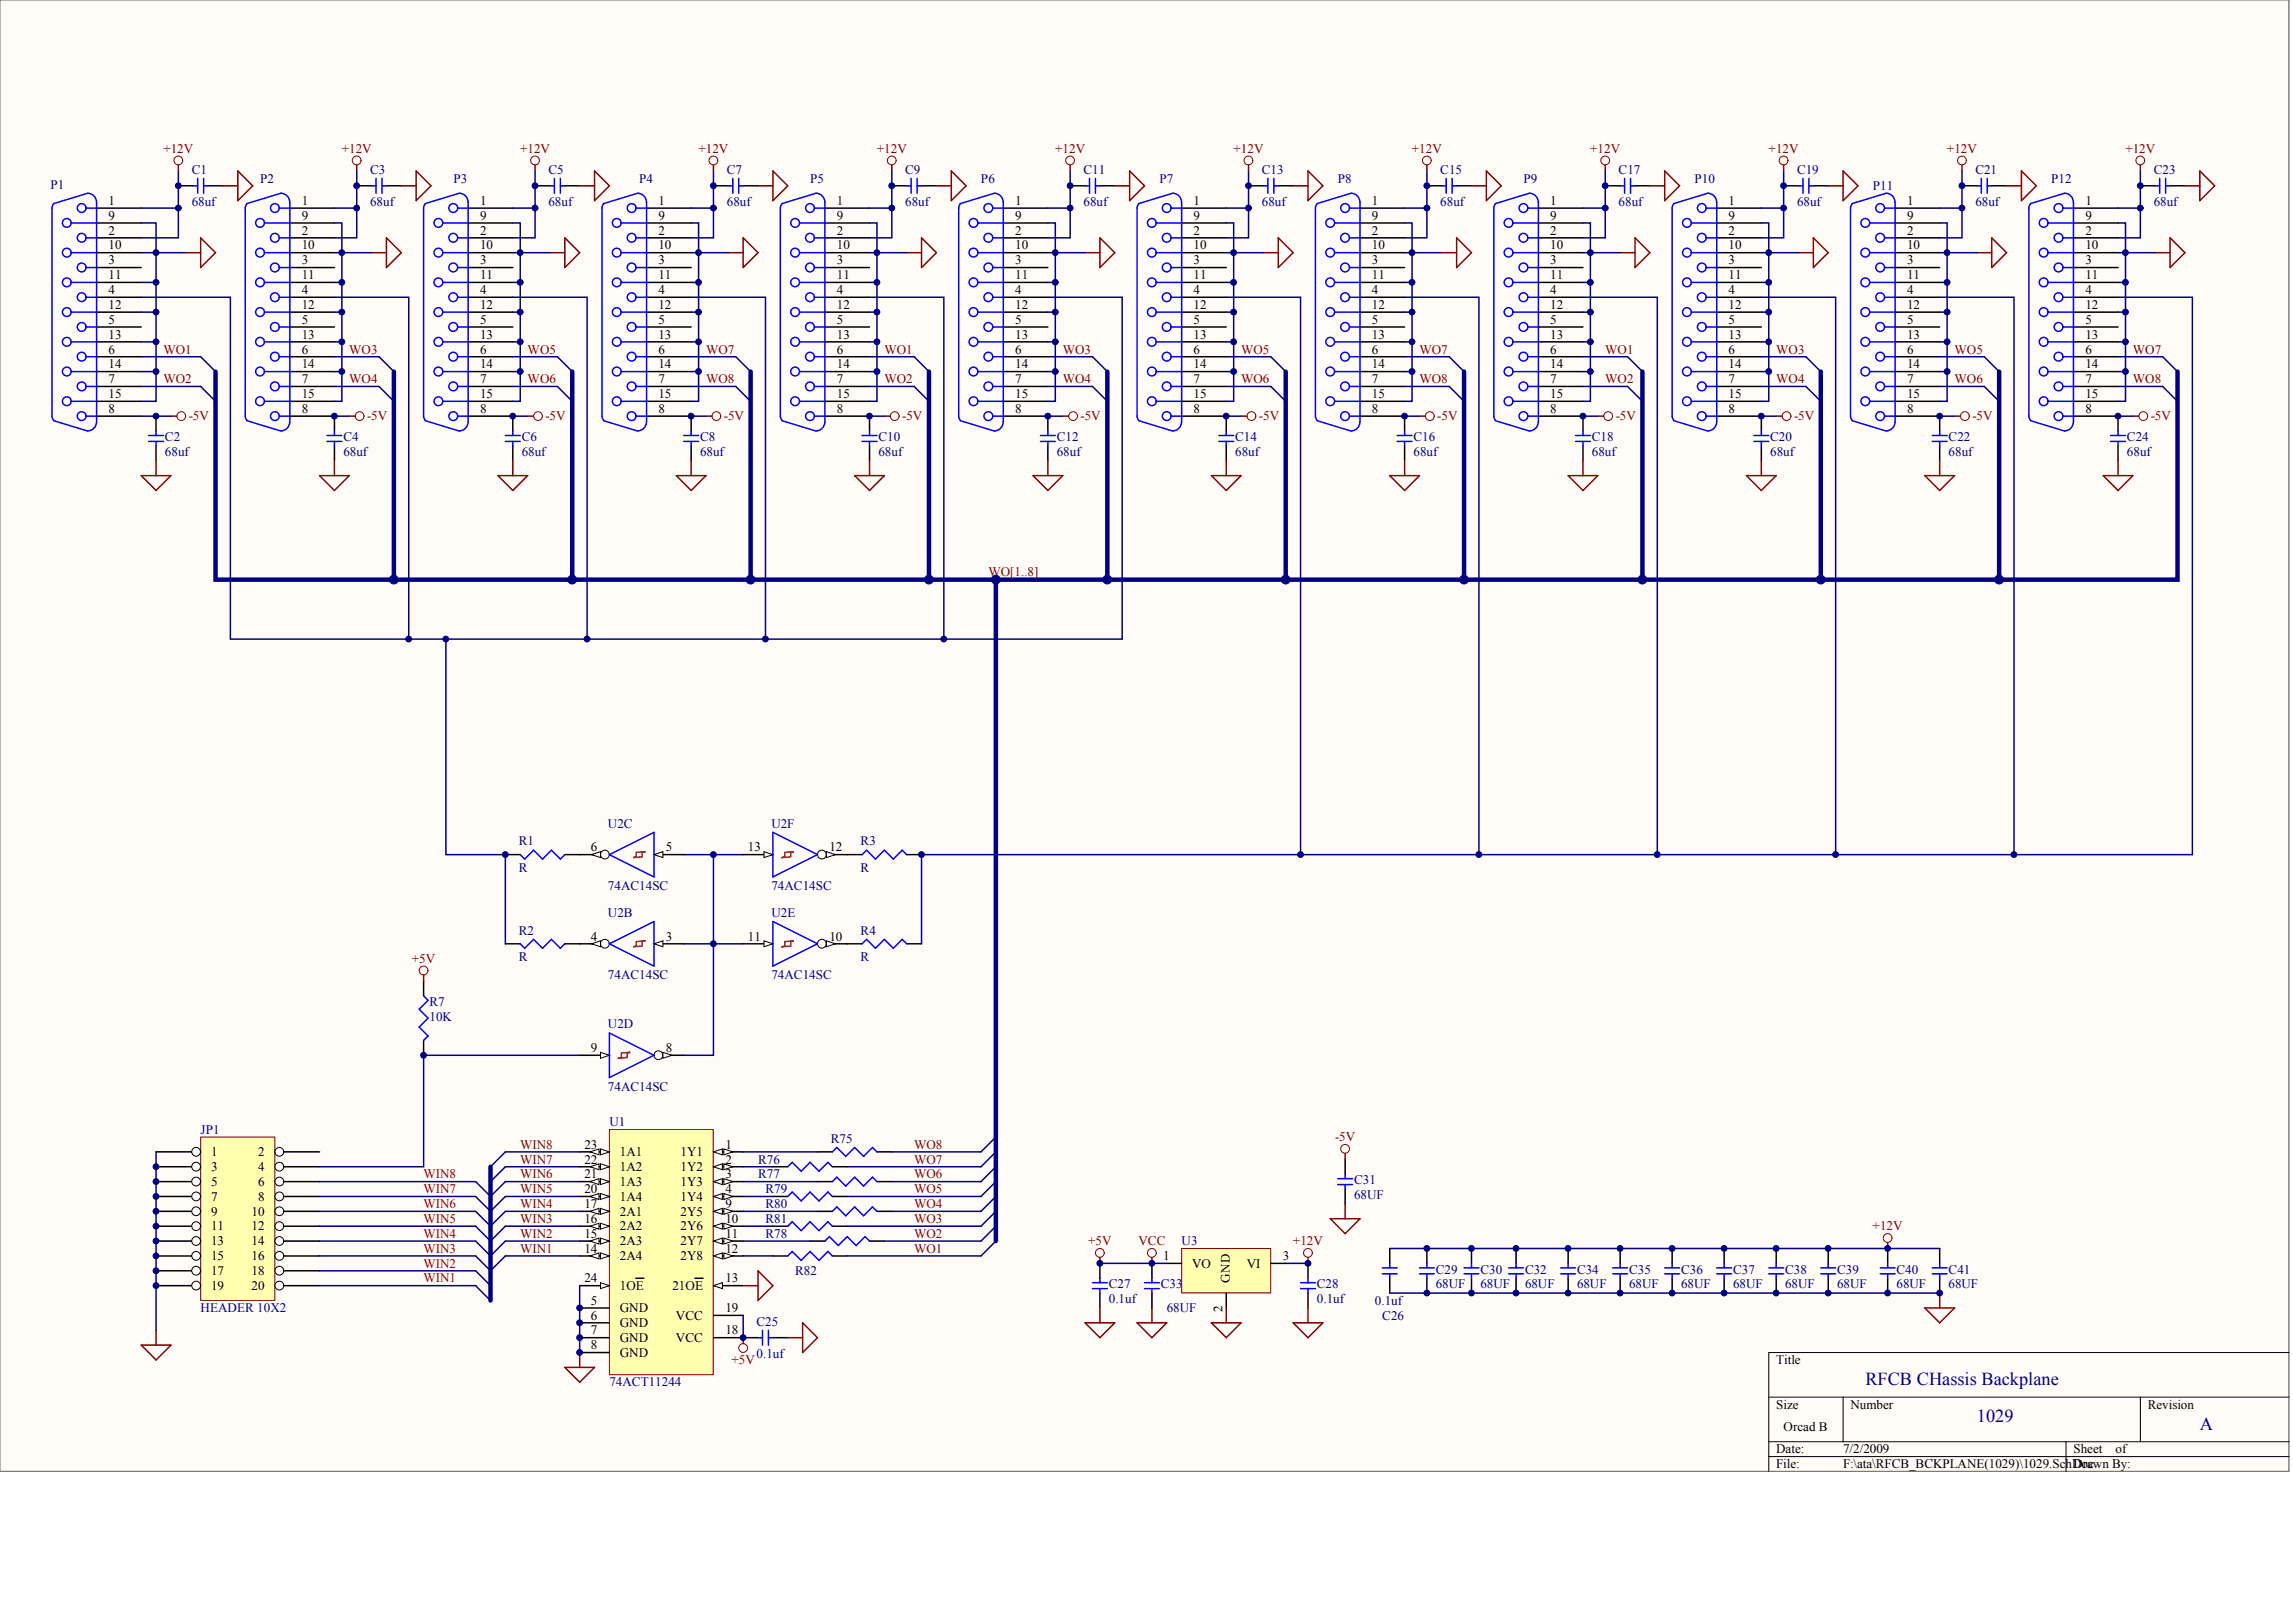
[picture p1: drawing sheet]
<svg xmlns="http://www.w3.org/2000/svg" width="840mm" height="594mm" viewBox="0 0 840 594" stroke-linecap="round" stroke-linejoin="round" font-family="sans-serif">
<defs><g id="words">
<g font-size="6.7" fill="#000080">
<text x="683" y="507">RFCB CHassis Backplane</text>
<text x="723.9" y="520.6">1029</text>
<text x="805.5" y="523.3">A</text>
</g>
<g font-size="4.8" fill="#800000">
<text x="59.8" y="56">+12V</text>
<text x="125.1" y="56">+12V</text>
<text x="190.4" y="56">+12V</text>
<text x="255.7" y="56">+12V</text>
<text x="321.1" y="56">+12V</text>
<text x="386.4" y="56">+12V</text>
<text x="451.7" y="56">+12V</text>
<text x="517" y="56">+12V</text>
<text x="582.3" y="56">+12V</text>
<text x="647.6" y="56">+12V</text>
<text x="712.9" y="56">+12V</text>
<text x="778.2" y="56">+12V</text>
<text x="59.9" y="129.4">WO1</text>
<text x="127.9" y="129.4">WO3</text>
<text x="193.2" y="129.4">WO5</text>
<text x="258.5" y="129.4">WO7</text>
<text x="323.8" y="129.4">WO1</text>
<text x="389.1" y="129.4">WO3</text>
<text x="454.4" y="129.4">WO5</text>
<text x="519.8" y="129.4">WO7</text>
<text x="587.8" y="129.4">WO1</text>
<text x="650.4" y="129.4">WO3</text>
<text x="715.7" y="129.4">WO5</text>
<text x="781" y="129.4">WO7</text>
<text x="59.9" y="140.3">WO2</text>
<text x="127.9" y="140.3">WO4</text>
<text x="193.2" y="140.3">WO6</text>
<text x="258.5" y="140.3">WO8</text>
<text x="323.8" y="140.3">WO2</text>
<text x="389.1" y="140.3">WO4</text>
<text x="454.4" y="140.3">WO6</text>
<text x="519.8" y="140.3">WO8</text>
<text x="587.8" y="140.3">WO2</text>
<text x="650.4" y="140.3">WO4</text>
<text x="715.7" y="140.3">WO6</text>
<text x="781" y="140.3">WO8</text>
<text x="69.1" y="153.9">-5V</text>
<text x="134.4" y="153.9">-5V</text>
<text x="199.7" y="153.9">-5V</text>
<text x="265" y="153.9">-5V</text>
<text x="330.4" y="153.9">-5V</text>
<text x="395.7" y="153.9">-5V</text>
<text x="461" y="153.9">-5V</text>
<text x="526.3" y="153.9">-5V</text>
<text x="591.6" y="153.9">-5V</text>
<text x="656.9" y="153.9">-5V</text>
<text x="722.2" y="153.9">-5V</text>
<text x="787.5" y="153.9">-5V</text>
<text x="361.9" y="211">WO[1..8]</text>
<text x="150.8" y="352.5">+5V</text>
<text x="488.8" y="417.7">-5V</text>
<text x="190.5" y="425.9">WIN7</text>
<text x="190.5" y="420.5">WIN8</text>
<text x="334.7" y="425.9">WO7</text>
<text x="334.7" y="420.5">WO8</text>
<text x="155.1" y="431.3">WIN8</text>
<text x="190.5" y="431.3">WIN6</text>
<text x="334.7" y="431.3">WO6</text>
<text x="155.1" y="436.8">WIN7</text>
<text x="190.5" y="436.8">WIN5</text>
<text x="334.7" y="436.8">WO5</text>
<text x="155.1" y="442.2">WIN6</text>
<text x="190.5" y="442.2">WIN4</text>
<text x="334.7" y="442.2">WO4</text>
<text x="155.1" y="447.7">WIN5</text>
<text x="190.5" y="447.7">WIN3</text>
<text x="334.7" y="447.7">WO3</text>
<text x="155.1" y="453.1">WIN4</text>
<text x="190.5" y="453.1">WIN2</text>
<text x="334.7" y="453.1">WO2</text>
<text x="398.4" y="455.8">+5V</text>
<text x="416.8" y="455.8">VCC</text>
<text x="473.4" y="455.8">+12V</text>
<text x="685.7" y="450.4">+12V</text>
<text x="155.1" y="458.5">WIN3</text>
<text x="190.5" y="458.5">WIN1</text>
<text x="334.7" y="458.5">WO1</text>
<text x="155.1" y="464">WIN2</text>
<text x="155.1" y="469.4">WIN1</text>
<text x="267.8" y="499.3">+5V</text>
</g>
<g font-size="4.8" fill="#000080">
<text x="70.2" y="63.6">C1</text>
<text x="135.5" y="63.6">C3</text>
<text x="200.8" y="63.6">C5</text>
<text x="266.1" y="63.6">C7</text>
<text x="331.4" y="63.6">C9</text>
<text x="396.8" y="63.6">C11</text>
<text x="462.1" y="63.6">C13</text>
<text x="527.4" y="63.6">C15</text>
<text x="592.7" y="63.6">C17</text>
<text x="658" y="63.6">C19</text>
<text x="723.3" y="63.6">C21</text>
<text x="788.6" y="63.6">C23</text>
<text x="18.5" y="69">P1</text>
<text x="95.2" y="66.8">P2</text>
<text x="166" y="66.8">P3</text>
<text x="234" y="66.8">P4</text>
<text x="296.6" y="66.8">P5</text>
<text x="359.2" y="66.8">P6</text>
<text x="424.5" y="66.8">P7</text>
<text x="489.8" y="66.8">P8</text>
<text x="557.9" y="66.8">P9</text>
<text x="620.4" y="66.8">P10</text>
<text x="685.8" y="69.6">P11</text>
<text x="751.1" y="66.8">P12</text>
<text x="70.2" y="75.5">68uf</text>
<text x="135.5" y="75.5">68uf</text>
<text x="200.8" y="75.5">68uf</text>
<text x="266.1" y="75.5">68uf</text>
<text x="331.4" y="75.5">68uf</text>
<text x="396.8" y="75.5">68uf</text>
<text x="462.1" y="75.5">68uf</text>
<text x="527.4" y="75.5">68uf</text>
<text x="592.7" y="75.5">68uf</text>
<text x="658" y="75.5">68uf</text>
<text x="723.3" y="75.5">68uf</text>
<text x="788.6" y="75.5">68uf</text>
<text x="60.4" y="161.5">C2</text>
<text x="125.7" y="161.5">C4</text>
<text x="191" y="161.5">C6</text>
<text x="256.3" y="161.5">C8</text>
<text x="321.7" y="161.5">C10</text>
<text x="387" y="161.5">C12</text>
<text x="452.3" y="161.5">C14</text>
<text x="517.6" y="161.5">C16</text>
<text x="582.9" y="161.5">C18</text>
<text x="648.2" y="161.5">C20</text>
<text x="713.5" y="161.5">C22</text>
<text x="778.8" y="161.5">C24</text>
<text x="60.4" y="166.9">68uf</text>
<text x="125.7" y="166.9">68uf</text>
<text x="191" y="166.9">68uf</text>
<text x="256.3" y="166.9">68uf</text>
<text x="321.7" y="166.9">68uf</text>
<text x="387" y="166.9">68uf</text>
<text x="452.3" y="166.9">68uf</text>
<text x="517.6" y="166.9">68uf</text>
<text x="582.9" y="166.9">68uf</text>
<text x="648.2" y="166.9">68uf</text>
<text x="713.5" y="166.9">68uf</text>
<text x="778.8" y="166.9">68uf</text>
<text x="222.6" y="302.9">U2C</text>
<text x="282.5" y="302.9">U2F</text>
<text x="189.9" y="309.5">R1</text>
<text x="315.1" y="309.5">R3</text>
<text x="189.9" y="319.3">R</text>
<text x="315.1" y="319.3">R</text>
<text x="222.6" y="325.8">74AC14SC</text>
<text x="282.5" y="325.8">74AC14SC</text>
<text x="222.6" y="335.6">U2B</text>
<text x="282.5" y="335.6">U2E</text>
<text x="189.9" y="342.1">R2</text>
<text x="315.1" y="342.1">R4</text>
<text x="189.9" y="351.9">R</text>
<text x="315.1" y="351.9">R</text>
<text x="222.6" y="358.4">74AC14SC</text>
<text x="282.5" y="358.4">74AC14SC</text>
<text x="157.3" y="368.2">R7</text>
<text x="157.3" y="373.7">10K</text>
<text x="222.6" y="376.4">U2D</text>
<text x="222.6" y="399.2">74AC14SC</text>
<text x="223.1" y="412.3">U1</text>
<text x="73.5" y="415">JP1</text>
<text x="304.2" y="418.3">R75</text>
<text x="277.6" y="425.9">R76</text>
<text x="277.6" y="431.3">R77</text>
<text x="280.3" y="436.8">R79</text>
<text x="495.8" y="433.5">C31</text>
<text x="280.3" y="442.2">R80</text>
<text x="495.8" y="439">68UF</text>
<text x="280.3" y="447.7">R81</text>
<text x="280.3" y="453.1">R78</text>
<text x="432.7" y="455.8">U3</text>
<text x="291.2" y="466.7">R82</text>
<text x="525.7" y="466.2">C29</text>
<text x="542.1" y="466.2">C30</text>
<text x="558.4" y="466.2">C32</text>
<text x="577.4" y="466.2">C34</text>
<text x="596.5" y="466.2">C35</text>
<text x="615.5" y="466.2">C36</text>
<text x="634.6" y="466.2">C37</text>
<text x="653.6" y="466.2">C38</text>
<text x="672.7" y="466.2">C39</text>
<text x="694.5" y="466.2">C40</text>
<text x="713.5" y="466.2">C41</text>
<text x="406" y="471.6">C27</text>
<text x="425.1" y="471.6">C33</text>
<text x="482.2" y="471.6">C28</text>
<text x="525.7" y="471.6">68UF</text>
<text x="542.1" y="471.6">68UF</text>
<text x="558.4" y="471.6">68UF</text>
<text x="577.4" y="471.6">68UF</text>
<text x="596.5" y="471.6">68UF</text>
<text x="615.5" y="471.6">68UF</text>
<text x="634.6" y="471.6">68UF</text>
<text x="653.6" y="471.6">68UF</text>
<text x="672.7" y="471.6">68UF</text>
<text x="694.5" y="471.6">68UF</text>
<text x="713.5" y="471.6">68UF</text>
<text x="406" y="477">0.1uf</text>
<text x="482.2" y="477">0.1uf</text>
<text x="503.4" y="477.6">0.1uf</text>
<text x="73.5" y="480.3">HEADER 10X2</text>
<text x="277" y="485.2">C25</text>
<text x="427.2" y="480.3">68UF</text>
<text x="506.2" y="483">C26</text>
<text x="277" y="497.2">0.1uf</text>
<text x="223.1" y="507.5">74ACT11244</text>
</g>
<g font-size="4.8">
<text x="39.7" y="75">1</text>
<text x="110.5" y="75">1</text>
<text x="175.8" y="75">1</text>
<text x="241.1" y="75">1</text>
<text x="306.4" y="75">1</text>
<text x="371.7" y="75">1</text>
<text x="437" y="75">1</text>
<text x="502.3" y="75">1</text>
<text x="567.7" y="75">1</text>
<text x="633" y="75">1</text>
<text x="698.3" y="75">1</text>
<text x="763.6" y="75">1</text>
<text x="39.7" y="80.4">9</text>
<text x="110.5" y="80.4">9</text>
<text x="175.8" y="80.4">9</text>
<text x="241.1" y="80.4">9</text>
<text x="306.4" y="80.4">9</text>
<text x="371.7" y="80.4">9</text>
<text x="437" y="80.4">9</text>
<text x="502.3" y="80.4">9</text>
<text x="567.7" y="80.4">9</text>
<text x="633" y="80.4">9</text>
<text x="698.3" y="80.4">9</text>
<text x="763.6" y="80.4">9</text>
<text x="39.7" y="85.9">2</text>
<text x="110.5" y="85.9">2</text>
<text x="175.8" y="85.9">2</text>
<text x="241.1" y="85.9">2</text>
<text x="306.4" y="85.9">2</text>
<text x="371.7" y="85.9">2</text>
<text x="437" y="85.9">2</text>
<text x="502.3" y="85.9">2</text>
<text x="567.7" y="85.9">2</text>
<text x="633" y="85.9">2</text>
<text x="698.3" y="85.9">2</text>
<text x="763.6" y="85.9">2</text>
<text x="39.7" y="91.3">10</text>
<text x="110.5" y="91.3">10</text>
<text x="175.8" y="91.3">10</text>
<text x="241.1" y="91.3">10</text>
<text x="306.4" y="91.3">10</text>
<text x="371.7" y="91.3">10</text>
<text x="437" y="91.3">10</text>
<text x="502.3" y="91.3">10</text>
<text x="567.7" y="91.3">10</text>
<text x="633" y="91.3">10</text>
<text x="698.3" y="91.3">10</text>
<text x="763.6" y="91.3">10</text>
<text x="39.7" y="96.8">3</text>
<text x="110.5" y="96.8">3</text>
<text x="175.8" y="96.8">3</text>
<text x="241.1" y="96.8">3</text>
<text x="306.4" y="96.8">3</text>
<text x="371.7" y="96.8">3</text>
<text x="437" y="96.8">3</text>
<text x="502.3" y="96.8">3</text>
<text x="567.7" y="96.8">3</text>
<text x="633" y="96.8">3</text>
<text x="698.3" y="96.8">3</text>
<text x="763.6" y="96.8">3</text>
<text x="39.7" y="107.6">4</text>
<text x="39.7" y="102.2">11</text>
<text x="110.5" y="107.6">4</text>
<text x="110.5" y="102.2">11</text>
<text x="175.8" y="107.6">4</text>
<text x="175.8" y="102.2">11</text>
<text x="241.1" y="107.6">4</text>
<text x="241.1" y="102.2">11</text>
<text x="306.4" y="107.6">4</text>
<text x="306.4" y="102.2">11</text>
<text x="371.7" y="107.6">4</text>
<text x="371.7" y="102.2">11</text>
<text x="437" y="107.6">4</text>
<text x="437" y="102.2">11</text>
<text x="502.3" y="107.6">4</text>
<text x="502.3" y="102.2">11</text>
<text x="567.7" y="107.6">4</text>
<text x="567.7" y="102.2">11</text>
<text x="633" y="107.6">4</text>
<text x="633" y="102.2">11</text>
<text x="698.3" y="107.6">4</text>
<text x="698.3" y="102.2">11</text>
<text x="763.6" y="107.6">4</text>
<text x="763.6" y="102.2">11</text>
<text x="39.7" y="113.1">12</text>
<text x="110.5" y="113.1">12</text>
<text x="175.8" y="113.1">12</text>
<text x="241.1" y="113.1">12</text>
<text x="306.4" y="113.1">12</text>
<text x="371.7" y="113.1">12</text>
<text x="437" y="113.1">12</text>
<text x="502.3" y="113.1">12</text>
<text x="567.7" y="113.1">12</text>
<text x="633" y="113.1">12</text>
<text x="698.3" y="113.1">12</text>
<text x="763.6" y="113.1">12</text>
<text x="39.7" y="118.5">5</text>
<text x="110.5" y="118.5">5</text>
<text x="175.8" y="118.5">5</text>
<text x="241.1" y="118.5">5</text>
<text x="306.4" y="118.5">5</text>
<text x="371.7" y="118.5">5</text>
<text x="437" y="118.5">5</text>
<text x="502.3" y="118.5">5</text>
<text x="567.7" y="118.5">5</text>
<text x="633" y="118.5">5</text>
<text x="698.3" y="118.5">5</text>
<text x="763.6" y="118.5">5</text>
<text x="39.7" y="124">13</text>
<text x="110.5" y="124">13</text>
<text x="175.8" y="124">13</text>
<text x="241.1" y="124">13</text>
<text x="306.4" y="124">13</text>
<text x="371.7" y="124">13</text>
<text x="437" y="124">13</text>
<text x="502.3" y="124">13</text>
<text x="567.7" y="124">13</text>
<text x="633" y="124">13</text>
<text x="698.3" y="124">13</text>
<text x="763.6" y="124">13</text>
<text x="39.7" y="129.4">6</text>
<text x="110.5" y="129.4">6</text>
<text x="175.8" y="129.4">6</text>
<text x="241.1" y="129.4">6</text>
<text x="306.4" y="129.4">6</text>
<text x="371.7" y="129.4">6</text>
<text x="437" y="129.4">6</text>
<text x="502.3" y="129.4">6</text>
<text x="567.7" y="129.4">6</text>
<text x="633" y="129.4">6</text>
<text x="698.3" y="129.4">6</text>
<text x="763.6" y="129.4">6</text>
<text x="39.7" y="134.8">14</text>
<text x="110.5" y="134.8">14</text>
<text x="175.8" y="134.8">14</text>
<text x="241.1" y="134.8">14</text>
<text x="306.4" y="134.8">14</text>
<text x="371.7" y="134.8">14</text>
<text x="437" y="134.8">14</text>
<text x="502.3" y="134.8">14</text>
<text x="567.7" y="134.8">14</text>
<text x="633" y="134.8">14</text>
<text x="698.3" y="134.8">14</text>
<text x="763.6" y="134.8">14</text>
<text x="39.7" y="140.3">7</text>
<text x="110.5" y="140.3">7</text>
<text x="175.8" y="140.3">7</text>
<text x="241.1" y="140.3">7</text>
<text x="306.4" y="140.3">7</text>
<text x="371.7" y="140.3">7</text>
<text x="437" y="140.3">7</text>
<text x="502.3" y="140.3">7</text>
<text x="567.7" y="140.3">7</text>
<text x="633" y="140.3">7</text>
<text x="698.3" y="140.3">7</text>
<text x="763.6" y="140.3">7</text>
<text x="39.7" y="145.7">15</text>
<text x="110.5" y="145.7">15</text>
<text x="175.8" y="145.7">15</text>
<text x="241.1" y="145.7">15</text>
<text x="306.4" y="145.7">15</text>
<text x="371.7" y="145.7">15</text>
<text x="437" y="145.7">15</text>
<text x="502.3" y="145.7">15</text>
<text x="567.7" y="145.7">15</text>
<text x="633" y="145.7">15</text>
<text x="698.3" y="145.7">15</text>
<text x="763.6" y="145.7">15</text>
<text x="39.7" y="151.2">8</text>
<text x="110.5" y="151.2">8</text>
<text x="175.8" y="151.2">8</text>
<text x="241.1" y="151.2">8</text>
<text x="306.4" y="151.2">8</text>
<text x="371.7" y="151.2">8</text>
<text x="437" y="151.2">8</text>
<text x="502.3" y="151.2">8</text>
<text x="567.7" y="151.2">8</text>
<text x="633" y="151.2">8</text>
<text x="698.3" y="151.2">8</text>
<text x="763.6" y="151.2">8</text>
<text x="216.4" y="311.7">6</text>
<text x="243.8" y="311.7">5</text>
<text x="273.9" y="311.7">13</text>
<text x="303.7" y="311.7">12</text>
<text x="216.4" y="344.3">4</text>
<text x="243.8" y="344.3">3</text>
<text x="273.9" y="344.3">11</text>
<text x="303.7" y="344.3">10</text>
<text x="216.4" y="385.1">9</text>
<text x="243.8" y="385.1">8</text>
<text x="77.3" y="423.2">1</text>
<text x="94.5" y="423.2">2</text>
<text x="214" y="420.5">23</text>
<text x="214" y="425.9">22</text>
<text x="227" y="423.2">1A1</text>
<text x="249.2" y="423.2">1Y1</text>
<text x="265.6" y="420.5">1</text>
<text x="265.6" y="425.9">2</text>
<text x="77.3" y="428.6">3</text>
<text x="94.5" y="428.6">4</text>
<text x="214" y="431.3">21</text>
<text x="227" y="428.6">1A2</text>
<text x="249.2" y="428.6">1Y2</text>
<text x="265.6" y="431.3">3</text>
<text x="77.3" y="434.1">5</text>
<text x="94.5" y="434.1">6</text>
<text x="214" y="436.8">20</text>
<text x="227" y="434.1">1A3</text>
<text x="249.2" y="434.1">1Y3</text>
<text x="265.6" y="436.8">4</text>
<text x="77.3" y="439.5">7</text>
<text x="94.5" y="439.5">8</text>
<text x="214" y="442.2">17</text>
<text x="227" y="439.5">1A4</text>
<text x="249.2" y="439.5">1Y4</text>
<text x="265.6" y="442.2">9</text>
<text x="77.3" y="444.9">9</text>
<text x="92.1" y="444.9">10</text>
<text x="214" y="447.7">16</text>
<text x="227" y="444.9">2A1</text>
<text x="249.2" y="444.9">2Y5</text>
<text x="265.6" y="447.7">10</text>
<text x="77.3" y="450.4">11</text>
<text x="77.3" y="455.8">13</text>
<text x="92.1" y="450.4">12</text>
<text x="92.1" y="455.8">14</text>
<text x="214" y="453.1">15</text>
<text x="227" y="450.4">2A2</text>
<text x="227" y="455.8">2A3</text>
<text x="249.2" y="450.4">2Y6</text>
<text x="249.2" y="455.8">2Y7</text>
<text x="265.6" y="453.1">11</text>
<text x="77.3" y="461.3">15</text>
<text x="92.1" y="461.3">16</text>
<text x="214" y="458.5">14</text>
<text x="227" y="461.3">2A4</text>
<text x="249.2" y="461.3">2Y8</text>
<text x="265.6" y="458.5">12</text>
<text x="425.9" y="461.3">1</text>
<text x="469.7" y="461.3">3</text>
<text x="77.3" y="466.7">17</text>
<text x="92.1" y="466.7">18</text>
<text x="436.5" y="464">VO</text>
<text x="456.5" y="464">VI</text>
<text x="77.3" y="472.1">19</text>
<text x="92.1" y="472.1">20</text>
<text x="214" y="469.4">24</text>
<text x="227" y="472.1">1OE</text>
<text x="246.2" y="472.1">21OE</text>
<text x="265.6" y="469.4">13</text>
<text x="216.4" y="477.6">5</text>
<text x="216.4" y="483">6</text>
<text x="227" y="480.3">GND</text>
<text x="227" y="485.7">GND</text>
<text x="247.5" y="483">VCC</text>
<text x="265.6" y="480.3">19</text>
<text x="216.4" y="488.5">7</text>
<text x="227" y="491.2">GND</text>
<text x="247.5" y="491.2">VCC</text>
<text x="265.6" y="488.5">18</text>
<text x="216.4" y="493.9">8</text>
<text x="227" y="496.6">GND</text>
<text x="650.4" y="499.3">Title</text>
<text x="650.4" y="515.7">Size</text>
<text x="677.6" y="515.7">Number</text>
<text x="786.4" y="515.7">Revision</text>
<text x="653.1" y="523.8">Orcad B</text>
<text x="650.4" y="532">Date:</text>
<text x="674.9" y="532">7/2/2009</text>
<text x="759.2" y="532">Sheet</text>
<text x="774.6" y="532">of</text>
<text x="650.4" y="537.4">File:</text>
<text x="674.9" y="537.4">F:\ata\RFCB_BCKPLANE(1029)\1029.SchDoc</text>
<text x="759.2" y="537.4">Drawn By:</text>
</g>
<g font-size="4.7">
<text x="450.3" y="469.5" transform="rotate(-90 450.3 469.5)">GND</text>
<text x="447.6" y="480.1" transform="rotate(-90 447.6 480.1)">2</text>
</g>
</g></defs>
<path d="M0 0h838.1v538.5h-838.1z" fill="#fffcf8" stroke="#716f64" stroke-width=".37"/>
<path d="M838.1 495.1h-190.4v43.5M647.7 511.4h190.4M674.9 511.4v16.3M783.7 511.4v16.3M647.7 527.7h190.4M647.7 533.2h190.4M756.5 527.7v10.9" fill="none" stroke="#000" stroke-width=".37"/>
<g fill="none" stroke="#000" stroke-width=".54">
<path d="M35.4 76.2h16.3M106.1 76.2h16.4M171.4 76.2h16.4M236.7 76.2h16.4M302.1 76.2h16.3M367.4 76.2h16.3M432.7 76.2h16.3M498 76.2h16.3M563.3 76.2h16.3M628.6 76.2h16.3M693.9 76.2h16.3M759.2 76.2h16.4"/>
<path d="M35.4 97.9h16.3M35.4 92.5h16.3M35.4 87.1h16.3M35.4 81.6h16.3M106.1 97.9h16.4M106.1 92.5h16.4M106.1 87.1h16.4M106.1 81.6h16.4M171.4 97.9h16.4M171.4 92.5h16.4M171.4 87.1h16.4M171.4 81.6h16.4"/>
<path d="M236.7 97.9h16.4M236.7 92.5h16.4M236.7 87.1h16.4M236.7 81.6h16.4M302.1 97.9h16.3M302.1 92.5h16.3M302.1 87.1h16.3M302.1 81.6h16.3M367.4 97.9h16.3M367.4 92.5h16.3M367.4 87.1h16.3M367.4 81.6h16.3"/>
<path d="M432.7 97.9h16.3M432.7 92.5h16.3M432.7 87.1h16.3M432.7 81.6h16.3M498 97.9h16.3M498 92.5h16.3M498 87.1h16.3M498 81.6h16.3M563.3 97.9h16.3M563.3 92.5h16.3M563.3 87.1h16.3M563.3 81.6h16.3"/>
<path d="M628.6 97.9h16.3M628.6 92.5h16.3M628.6 87.1h16.3M628.6 81.6h16.3M693.9 97.9h16.3M693.9 92.5h16.3M693.9 87.1h16.3M693.9 81.6h16.3M759.2 97.9h16.4M759.2 92.5h16.4M759.2 87.1h16.4M759.2 81.6h16.4"/>
<path d="M35.4 119.7h16.3M35.4 114.3h16.3M35.4 108.8h16.3M35.4 103.4h16.3M106.1 119.7h16.4M106.1 114.3h16.4M106.1 108.8h16.4M106.1 103.4h16.4M171.4 119.7h16.4M171.4 114.3h16.4M171.4 108.8h16.4M171.4 103.4h16.4"/>
<path d="M236.7 119.7h16.4M236.7 114.3h16.4M236.7 108.8h16.4M236.7 103.4h16.4M302.1 119.7h16.3M302.1 114.3h16.3M302.1 108.8h16.3M302.1 103.4h16.3M367.4 119.7h16.3M367.4 114.3h16.3M367.4 108.8h16.3M367.4 103.4h16.3"/>
<path d="M432.7 119.7h16.3M432.7 114.3h16.3M432.7 108.8h16.3M432.7 103.4h16.3M498 119.7h16.3M498 114.3h16.3M498 108.8h16.3M498 103.4h16.3M563.3 119.7h16.3M563.3 114.3h16.3M563.3 108.8h16.3M563.3 103.4h16.3"/>
<path d="M628.6 119.7h16.3M628.6 114.3h16.3M628.6 108.8h16.3M628.6 103.4h16.3M693.9 119.7h16.3M693.9 114.3h16.3M693.9 108.8h16.3M693.9 103.4h16.3M759.2 119.7h16.4M759.2 114.3h16.4M759.2 108.8h16.4M759.2 103.4h16.4"/>
<path d="M35.4 136h16.3M35.4 130.6h16.3M35.4 125.1h16.3M106.1 136h16.4M106.1 130.6h16.4M106.1 125.1h16.4M171.4 136h16.4M171.4 130.6h16.4M171.4 125.1h16.4M236.7 136h16.4M236.7 130.6h16.4M236.7 125.1h16.4"/>
<path d="M302.1 136h16.3M302.1 130.6h16.3M302.1 125.1h16.3M367.4 136h16.3M367.4 130.6h16.3M367.4 125.1h16.3M432.7 136h16.3M432.7 130.6h16.3M432.7 125.1h16.3M498 136h16.3M498 130.6h16.3M498 125.1h16.3"/>
<path d="M563.3 136h16.3M563.3 130.6h16.3M563.3 125.1h16.3M628.6 136h16.3M628.6 130.6h16.3M628.6 125.1h16.3M693.9 136h16.3M693.9 130.6h16.3M693.9 125.1h16.3M759.2 136h16.4M759.2 130.6h16.4M759.2 125.1h16.4"/>
<path d="M35.4 152.3h16.3M35.4 146.9h16.3M35.4 141.5h16.3M106.1 152.3h16.4M106.1 146.9h16.4M106.1 141.5h16.4M171.4 152.3h16.4M171.4 146.9h16.4M171.4 141.5h16.4M236.7 152.3h16.4M236.7 146.9h16.4M236.7 141.5h16.4"/>
<path d="M302.1 152.3h16.3M302.1 146.9h16.3M302.1 141.5h16.3M367.4 152.3h16.3M367.4 146.9h16.3M367.4 141.5h16.3M432.7 152.3h16.3M432.7 146.9h16.3M432.7 141.5h16.3M498 152.3h16.3M498 146.9h16.3M498 141.5h16.3"/>
<path d="M563.3 152.3h16.3M563.3 146.9h16.3M563.3 141.5h16.3M628.6 152.3h16.3M628.6 146.9h16.3M628.6 141.5h16.3M693.9 152.3h16.3M693.9 146.9h16.3M693.9 141.5h16.3M759.2 152.3h16.4M759.2 146.9h16.4M759.2 141.5h16.4"/>
</g>
<g fill="none" stroke="#00f" stroke-width=".54">
<path d="M19.6 74.5l12.5-3.8a3.3 3.3 0 0 1 3.3 3.3l-.1 80.5a3.2 3.2 0 0 1-3.2 3.2M19.7 74.6l-.7 1.6v76.1l.7 1.6M31.6 76.2h3.8M90.3 74.5l12.6-3.8a3.3 3.3 0 0 1 3.2 3.3v80.5a3.2 3.2 0 0 1-3.2 3.2M90.4 74.6l-.6 1.6v76.1l.7 1.6M102.3 76.2h3.8M155.7 74.6l-.6 1.6v76.1l.7 1.6M167.6 76.2h3.8M171.4 74a3.2 3.2 0 0 0-3.2-3.3l-12.5 3.8M171.4 74v80.5M221 74.5l12.5-3.8a3.3 3.3 0 0 1 3.2 3.3v80.5a3.2 3.2 0 0 1-3.2 3.2M221.1 74.6l-.7 1.6v76.1l.7 1.6"/>
<path d="M232.9 76.2h3.8M286.4 74.6l-.7 1.6v76.1l.7 1.6M298.2 76.2h3.9M302 74a3.2 3.2 0 0 0-3.2-3.3l-12.5 3.8M302.1 74v80.5M351.6 74.5l12.5-3.8a3.3 3.3 0 0 1 3.3 3.3l-.1 80.5a3.2 3.2 0 0 1-3.2 3.2M351.7 74.6l-.7 1.6v76.1l.7 1.6M363.6 76.2h3.8M417 74.6l-.6 1.6v76.1l.6 1.6M428.9 76.2h3.8M432.6 74a3.2 3.2 0 0 0-3.2-3.3l-12.5 3.8M432.7 74v80.5"/>
<path d="M482.3 74.6l-.6 1.6v76.1l.6 1.6M494.2 76.2h3.8M497.9 74a3.2 3.2 0 0 0-3.2-3.3l-12.5 3.8M498 74v80.5M547.6 74.6l-.6 1.6v76.1l.6 1.6M559.5 76.2h3.8M563.2 74a3.2 3.2 0 0 0-3.2-3.3l-12.5 3.8M563.3 74v80.5M612.9 74.6l-.6 1.6v76.1l.6 1.6M624.8 76.2h3.8M628.6 74a3.2 3.2 0 0 0-3.3-3.3l-12.5 3.8M628.6 74v80.5"/>
<path d="M678.1 74.5l12.6-3.8a3.3 3.3 0 0 1 3.2 3.3v80.5a3.2 3.2 0 0 1-3.2 3.2M678.2 74.6l-.6 1.6v76.1l.6 1.6M690.1 76.2h3.8M743.5 74.6l-.6 1.6v76.1l.7 1.6M755.4 76.2h3.8M759.2 74a3.2 3.2 0 0 0-3.2-3.3l-12.6 3.8M759.2 74v80.5M26.1 92.5h9.3M26.1 81.6h9.3M31.6 97.9h3.8M31.6 87.1h3.8M96.9 92.5h9.2"/>
<path d="M96.9 81.6h9.2M102.3 97.9h3.8M102.3 87.1h3.8M162.2 92.5h9.2M162.2 81.6h9.2M167.6 97.9h3.8M167.6 87.1h3.8M227.5 92.5h9.2M227.5 81.6h9.2M232.9 97.9h3.8M232.9 87.1h3.8M292.8 92.5h9.3"/>
<path d="M292.8 81.6h9.3M298.2 97.9h3.9M298.2 87.1h3.9M358.1 92.5h9.3M358.1 81.6h9.3M363.6 97.9h3.8M363.6 87.1h3.8M423.4 92.5h9.3M423.4 81.6h9.3M428.9 97.9h3.8M428.9 87.1h3.8M488.7 92.5h9.3"/>
<path d="M488.7 81.6h9.3M494.2 97.9h3.8M494.2 87.1h3.8M554 92.5h9.3M554 81.6h9.3M559.5 97.9h3.8M559.5 87.1h3.8M619.4 92.5h9.2M619.4 81.6h9.2M624.8 97.9h3.8M624.8 87.1h3.8M684.7 92.5h9.2"/>
<path d="M684.7 81.6h9.2M690.1 97.9h3.8M690.1 87.1h3.8M750 92.5h9.2M750 81.6h9.2M755.4 97.9h3.8M755.4 87.1h3.8M26.1 114.3h9.3M26.1 103.4h9.3M31.6 119.7h3.8M31.6 108.8h3.8M96.9 114.3h9.2"/>
<path d="M96.9 103.4h9.2M102.3 119.7h3.8M102.3 108.8h3.8M162.2 114.3h9.2M162.2 103.4h9.2M167.6 119.7h3.8M167.6 108.8h3.8M227.5 114.3h9.2M227.5 103.4h9.2M232.9 119.7h3.8M232.9 108.8h3.8M292.8 114.3h9.3"/>
<path d="M292.8 103.4h9.3M298.2 119.7h3.9M298.2 108.8h3.9M358.1 114.3h9.3M358.1 103.4h9.3M363.6 119.7h3.8M363.6 108.8h3.8M423.4 114.3h9.3M423.4 103.4h9.3M428.9 119.7h3.8M428.9 108.8h3.8M488.7 114.3h9.3"/>
<path d="M488.7 103.4h9.3M494.2 119.7h3.8M494.2 108.8h3.8M554 114.3h9.3M554 103.4h9.3M559.5 119.7h3.8M559.5 108.8h3.8M619.4 114.3h9.2M619.4 103.4h9.2M624.8 119.7h3.8M624.8 108.8h3.8M684.7 114.3h9.2"/>
<path d="M684.7 103.4h9.2M690.1 119.7h3.8M690.1 108.8h3.8M750 114.3h9.2M750 103.4h9.2M755.4 119.7h3.8M755.4 108.8h3.8M26.1 136h9.3M26.1 125.1h9.3M31.6 130.6h3.8M96.9 136h9.2M96.9 125.1h9.2"/>
<path d="M102.3 130.6h3.8M162.2 136h9.2M162.2 125.1h9.2M167.6 130.6h3.8M227.5 136h9.2M227.5 125.1h9.2M232.9 130.6h3.8M292.8 136h9.3M292.8 125.1h9.3M298.2 130.6h3.9M358.1 136h9.3M358.1 125.1h9.3"/>
<path d="M363.6 130.6h3.8M423.4 136h9.3M423.4 125.1h9.3M428.9 130.6h3.8M488.7 136h9.3M488.7 125.1h9.3M494.2 130.6h3.8M554 136h9.3M554 125.1h9.3M559.5 130.6h3.8M619.4 136h9.2M619.4 125.1h9.2"/>
<path d="M624.8 130.6h3.8M684.7 136h9.2M684.7 125.1h9.2M690.1 130.6h3.8M750 136h9.2M750 125.1h9.2M755.4 130.6h3.8M19.6 154l12.5 3.8M26.1 146.9h9.3M31.6 152.3h3.8M31.6 141.5h3.8M90.3 154l12.6 3.8"/>
<path d="M96.9 146.9h9.2M102.3 152.3h3.8M102.3 141.5h3.8M155.7 154l12.5 3.8M162.2 146.9h9.2M167.6 152.3h3.8M167.6 141.5h3.8M171.4 154.5a3.2 3.2 0 0 1-3.2 3.2M221 154l12.5 3.8M227.5 146.9h9.2M232.9 152.3h3.8M232.9 141.5h3.8"/>
<path d="M286.3 154l12.5 3.8M292.8 146.9h9.3M298.2 152.3h3.9M298.2 141.5h3.9M302 154.5a3.2 3.2 0 0 1-3.2 3.2M351.6 154l12.5 3.8M358.1 146.9h9.3M363.6 152.3h3.8M363.6 141.5h3.8M416.9 154l12.5 3.8M423.4 146.9h9.3M428.9 152.3h3.8"/>
<path d="M428.9 141.5h3.8M432.6 154.5a3.2 3.2 0 0 1-3.2 3.2M482.2 154l12.5 3.8M488.7 146.9h9.3M494.2 152.3h3.8M494.2 141.5h3.8M497.9 154.5a3.2 3.2 0 0 1-3.2 3.2M547.5 154l12.5 3.8M554 146.9h9.3M559.5 152.3h3.8M559.5 141.5h3.8M563.2 154.5a3.2 3.2 0 0 1-3.2 3.2"/>
<path d="M612.8 154l12.5 3.8M619.4 146.9h9.2M624.8 152.3h3.8M624.8 141.5h3.8M628.6 154.5a3.2 3.2 0 0 1-3.3 3.2M678.1 154l12.6 3.8M684.7 146.9h9.2M690.1 152.3h3.8M690.1 141.5h3.8M743.4 154l12.6 3.8M750 146.9h9.2M755.4 152.3h3.8"/>
<path d="M755.4 141.5h3.8M759.2 154.5a3.2 3.2 0 0 1-3.2 3.2"/>
<circle cx="29.9" cy="76.1" r="1.61"/>
<circle cx="100.7" cy="76.1" r="1.61"/>
<circle cx="166" cy="76.1" r="1.61"/>
<circle cx="231.3" cy="76.1" r="1.61"/>
<circle cx="296.6" cy="76.1" r="1.61"/>
<circle cx="361.9" cy="76.1" r="1.61"/>
<circle cx="427.2" cy="76.1" r="1.61"/>
<circle cx="492.5" cy="76.1" r="1.61"/>
<circle cx="557.8" cy="76.1" r="1.61"/>
<circle cx="623.1" cy="76.1" r="1.61"/>
<circle cx="688.4" cy="76.1" r="1.61"/>
<circle cx="753.8" cy="76.1" r="1.61"/>
<circle cx="24.5" cy="92.5" r="1.61"/>
<circle cx="24.5" cy="81.6" r="1.61"/>
<circle cx="29.9" cy="87" r="1.61"/>
<circle cx="29.9" cy="97.9" r="1.61"/>
<circle cx="95.2" cy="92.5" r="1.61"/>
<circle cx="95.2" cy="81.6" r="1.61"/>
<circle cx="100.7" cy="87" r="1.61"/>
<circle cx="100.7" cy="97.9" r="1.61"/>
<circle cx="160.5" cy="92.5" r="1.61"/>
<circle cx="160.5" cy="81.6" r="1.61"/>
<circle cx="166" cy="87" r="1.61"/>
<circle cx="166" cy="97.9" r="1.61"/>
<circle cx="225.8" cy="92.5" r="1.61"/>
<circle cx="225.8" cy="81.6" r="1.61"/>
<circle cx="231.3" cy="87" r="1.61"/>
<circle cx="231.3" cy="97.9" r="1.61"/>
<circle cx="291.1" cy="92.5" r="1.61"/>
<circle cx="291.1" cy="81.6" r="1.61"/>
<circle cx="296.6" cy="87" r="1.61"/>
<circle cx="296.6" cy="97.9" r="1.61"/>
<circle cx="356.5" cy="92.5" r="1.61"/>
<circle cx="356.5" cy="81.6" r="1.61"/>
<circle cx="361.9" cy="87" r="1.61"/>
<circle cx="361.9" cy="97.9" r="1.61"/>
<circle cx="421.8" cy="92.5" r="1.61"/>
<circle cx="421.8" cy="81.6" r="1.61"/>
<circle cx="427.2" cy="87" r="1.61"/>
<circle cx="427.2" cy="97.9" r="1.61"/>
<circle cx="487.1" cy="92.5" r="1.61"/>
<circle cx="487.1" cy="81.6" r="1.61"/>
<circle cx="492.5" cy="87" r="1.61"/>
<circle cx="492.5" cy="97.9" r="1.61"/>
<circle cx="552.4" cy="92.5" r="1.61"/>
<circle cx="552.4" cy="81.6" r="1.61"/>
<circle cx="557.8" cy="87" r="1.61"/>
<circle cx="557.8" cy="97.9" r="1.61"/>
<circle cx="617.7" cy="92.5" r="1.61"/>
<circle cx="617.7" cy="81.6" r="1.61"/>
<circle cx="623.1" cy="87" r="1.61"/>
<circle cx="623.1" cy="97.9" r="1.61"/>
<circle cx="683" cy="92.5" r="1.61"/>
<circle cx="683" cy="81.6" r="1.61"/>
<circle cx="688.4" cy="87" r="1.61"/>
<circle cx="688.4" cy="97.9" r="1.61"/>
<circle cx="748.3" cy="92.5" r="1.61"/>
<circle cx="748.3" cy="81.6" r="1.61"/>
<circle cx="753.8" cy="87" r="1.61"/>
<circle cx="753.8" cy="97.9" r="1.61"/>
<circle cx="24.5" cy="103.3" r="1.61"/>
<circle cx="24.5" cy="114.2" r="1.61"/>
<circle cx="29.9" cy="108.8" r="1.61"/>
<circle cx="29.9" cy="119.7" r="1.61"/>
<circle cx="95.2" cy="114.2" r="1.61"/>
<circle cx="95.2" cy="103.3" r="1.61"/>
<circle cx="100.7" cy="108.8" r="1.61"/>
<circle cx="100.7" cy="119.7" r="1.61"/>
<circle cx="160.5" cy="103.3" r="1.61"/>
<circle cx="160.5" cy="114.2" r="1.61"/>
<circle cx="166" cy="108.8" r="1.61"/>
<circle cx="166" cy="119.7" r="1.61"/>
<circle cx="225.8" cy="114.2" r="1.61"/>
<circle cx="225.8" cy="103.3" r="1.61"/>
<circle cx="231.3" cy="108.8" r="1.61"/>
<circle cx="231.3" cy="119.7" r="1.61"/>
<circle cx="291.1" cy="103.3" r="1.61"/>
<circle cx="291.1" cy="114.2" r="1.61"/>
<circle cx="296.6" cy="108.8" r="1.61"/>
<circle cx="296.6" cy="119.7" r="1.61"/>
<circle cx="356.5" cy="103.3" r="1.61"/>
<circle cx="356.5" cy="114.2" r="1.61"/>
<circle cx="361.9" cy="108.8" r="1.61"/>
<circle cx="361.9" cy="119.7" r="1.61"/>
<circle cx="421.8" cy="103.3" r="1.61"/>
<circle cx="421.8" cy="114.2" r="1.61"/>
<circle cx="427.2" cy="108.8" r="1.61"/>
<circle cx="427.2" cy="119.7" r="1.61"/>
<circle cx="487.1" cy="114.2" r="1.61"/>
<circle cx="487.1" cy="103.3" r="1.61"/>
<circle cx="492.5" cy="108.8" r="1.61"/>
<circle cx="492.5" cy="119.7" r="1.61"/>
<circle cx="552.4" cy="114.2" r="1.61"/>
<circle cx="552.4" cy="103.3" r="1.61"/>
<circle cx="557.8" cy="108.8" r="1.61"/>
<circle cx="557.8" cy="119.7" r="1.61"/>
<circle cx="617.7" cy="114.2" r="1.61"/>
<circle cx="617.7" cy="103.3" r="1.61"/>
<circle cx="623.1" cy="108.8" r="1.61"/>
<circle cx="623.1" cy="119.7" r="1.61"/>
<circle cx="683" cy="114.2" r="1.61"/>
<circle cx="683" cy="103.3" r="1.61"/>
<circle cx="688.4" cy="108.8" r="1.61"/>
<circle cx="688.4" cy="119.7" r="1.61"/>
<circle cx="748.3" cy="114.2" r="1.61"/>
<circle cx="748.3" cy="103.3" r="1.61"/>
<circle cx="753.8" cy="108.8" r="1.61"/>
<circle cx="753.8" cy="119.7" r="1.61"/>
<circle cx="24.5" cy="136" r="1.61"/>
<circle cx="24.5" cy="125.1" r="1.61"/>
<circle cx="29.9" cy="130.5" r="1.61"/>
<circle cx="95.2" cy="136" r="1.61"/>
<circle cx="95.2" cy="125.1" r="1.61"/>
<circle cx="100.7" cy="130.5" r="1.61"/>
<circle cx="160.5" cy="136" r="1.61"/>
<circle cx="160.5" cy="125.1" r="1.61"/>
<circle cx="166" cy="130.5" r="1.61"/>
<circle cx="225.8" cy="136" r="1.61"/>
<circle cx="225.8" cy="125.1" r="1.61"/>
<circle cx="231.3" cy="130.5" r="1.61"/>
<circle cx="291.1" cy="136" r="1.61"/>
<circle cx="291.1" cy="125.1" r="1.61"/>
<circle cx="296.6" cy="130.5" r="1.61"/>
<circle cx="356.5" cy="136" r="1.61"/>
<circle cx="356.5" cy="125.1" r="1.61"/>
<circle cx="361.9" cy="130.5" r="1.61"/>
<circle cx="421.8" cy="136" r="1.61"/>
<circle cx="421.8" cy="125.1" r="1.61"/>
<circle cx="427.2" cy="130.5" r="1.61"/>
<circle cx="487.1" cy="136" r="1.61"/>
<circle cx="487.1" cy="125.1" r="1.61"/>
<circle cx="492.5" cy="130.5" r="1.61"/>
<circle cx="552.4" cy="136" r="1.61"/>
<circle cx="552.4" cy="125.1" r="1.61"/>
<circle cx="557.8" cy="130.5" r="1.61"/>
<circle cx="617.7" cy="136" r="1.61"/>
<circle cx="617.7" cy="125.1" r="1.61"/>
<circle cx="623.1" cy="130.5" r="1.61"/>
<circle cx="683" cy="136" r="1.61"/>
<circle cx="683" cy="125.1" r="1.61"/>
<circle cx="688.4" cy="130.5" r="1.61"/>
<circle cx="748.3" cy="136" r="1.61"/>
<circle cx="748.3" cy="125.1" r="1.61"/>
<circle cx="753.8" cy="130.5" r="1.61"/>
<circle cx="24.5" cy="146.9" r="1.61"/>
<circle cx="29.9" cy="141.4" r="1.61"/>
<circle cx="29.9" cy="152.3" r="1.61"/>
<circle cx="95.2" cy="146.9" r="1.61"/>
<circle cx="100.7" cy="141.4" r="1.61"/>
<circle cx="100.7" cy="152.3" r="1.61"/>
<circle cx="160.5" cy="146.9" r="1.61"/>
<circle cx="166" cy="141.4" r="1.61"/>
<circle cx="166" cy="152.3" r="1.61"/>
<circle cx="225.8" cy="146.9" r="1.61"/>
<circle cx="231.3" cy="141.4" r="1.61"/>
<circle cx="231.3" cy="152.3" r="1.61"/>
<circle cx="291.1" cy="146.9" r="1.61"/>
<circle cx="296.6" cy="141.4" r="1.61"/>
<circle cx="296.6" cy="152.3" r="1.61"/>
<circle cx="356.5" cy="146.9" r="1.61"/>
<circle cx="361.9" cy="141.4" r="1.61"/>
<circle cx="361.9" cy="152.3" r="1.61"/>
<circle cx="421.8" cy="146.9" r="1.61"/>
<circle cx="427.2" cy="141.4" r="1.61"/>
<circle cx="427.2" cy="152.3" r="1.61"/>
<circle cx="487.1" cy="146.9" r="1.61"/>
<circle cx="492.5" cy="141.4" r="1.61"/>
<circle cx="492.5" cy="152.3" r="1.61"/>
<circle cx="552.4" cy="146.9" r="1.61"/>
<circle cx="557.8" cy="141.4" r="1.61"/>
<circle cx="557.8" cy="152.3" r="1.61"/>
<circle cx="617.7" cy="146.9" r="1.61"/>
<circle cx="623.1" cy="141.4" r="1.61"/>
<circle cx="623.1" cy="152.3" r="1.61"/>
<circle cx="683" cy="146.9" r="1.61"/>
<circle cx="688.4" cy="141.4" r="1.61"/>
<circle cx="688.4" cy="152.3" r="1.61"/>
<circle cx="748.3" cy="146.9" r="1.61"/>
<circle cx="753.8" cy="141.4" r="1.61"/>
<circle cx="753.8" cy="152.3" r="1.61"/>
</g>
<g fill="none" stroke="#000080" stroke-width=".54">
<path d="M51.7 130.6h21.8l5.4 5.4M122.5 130.6h16.3l5.4 5.4M187.8 130.6h16.3l5.4 5.4M253.1 130.6h16.3l5.4 5.4M318.4 130.6h16.3l5.5 5.4M383.7 130.6h16.3l5.5 5.4M449 130.6h16.3l5.5 5.4M514.3 130.6h16.3l5.5 5.4M579.6 130.6h16.4l5.4 5.4M644.9 130.6h16.4l5.4 5.4M710.2 130.6h16.4l5.4 5.4M775.6 130.6h16.3l5.4 5.4"/>
<path d="M51.7 141.5h21.8l5.4 5.4M122.5 141.5h16.3l5.4 5.4M187.8 141.5h16.3l5.4 5.4M253.1 141.5h16.3l5.4 5.4M318.4 141.5h16.3l5.5 5.4M383.7 141.5h16.3l5.5 5.4M449 141.5h16.3l5.5 5.4M514.3 141.5h16.3l5.5 5.4M579.6 141.5h16.4l5.4 5.4M644.9 141.5h16.4l5.4 5.4M710.2 141.5h16.4l5.4 5.4M775.6 141.5h16.3l5.4 5.4"/>
</g>
<path d="M144.2 136v76.2" fill="none" stroke="#000080" stroke-width="1.6"/>
<path d="M223.1 413.5h38.1v89.7h-38.1z" fill="#ffffb0" stroke="#800000" stroke-width=".37"/>
<path d="M212.3 421.6h10.8" fill="none" stroke="#000" stroke-width=".54"/>
<g fill="#fffcf8" stroke="#000" stroke-width=".37">
<path d="M219.9 420.5l3.2 1.1-3.2 1.1z"/>
<path d="M216.1 421.6l3.2-1.1v2.2z"/>
</g>
<path d="M212.3 427.1h10.8" fill="none" stroke="#000" stroke-width=".54"/>
<g fill="#fffcf8" stroke="#000" stroke-width=".37">
<path d="M219.9 426l3.2 1.1-3.2 1.1z"/>
<path d="M216.1 427.1l3.2-1.1v2.2z"/>
</g>
<path d="M212.3 432.5h10.8" fill="none" stroke="#000" stroke-width=".54"/>
<g fill="#fffcf8" stroke="#000" stroke-width=".37">
<path d="M219.9 431.4l3.2 1.1-3.2 1.1z"/>
<path d="M216.1 432.5l3.2-1.1v2.2z"/>
</g>
<path d="M212.3 438h10.8" fill="none" stroke="#000" stroke-width=".54"/>
<g fill="#fffcf8" stroke="#000" stroke-width=".37">
<path d="M219.9 436.9l3.2 1.1-3.2 1z"/>
<path d="M216.1 438l3.2-1.1v2.1z"/>
</g>
<path d="M212.3 443.4h10.8" fill="none" stroke="#000" stroke-width=".54"/>
<g fill="#fffcf8" stroke="#000" stroke-width=".37">
<path d="M219.9 442.3l3.2 1.1-3.2 1.1z"/>
<path d="M216.1 443.4l3.2-1.1v2.2z"/>
</g>
<path d="M212.3 448.8h10.8" fill="none" stroke="#000" stroke-width=".54"/>
<g fill="#fffcf8" stroke="#000" stroke-width=".37">
<path d="M219.9 447.7l3.2 1.1-3.2 1.1z"/>
<path d="M216.1 448.8l3.2-1.1v2.2z"/>
</g>
<path d="M212.3 454.3h10.8" fill="none" stroke="#000" stroke-width=".54"/>
<g fill="#fffcf8" stroke="#000" stroke-width=".37">
<path d="M219.9 453.2l3.2 1.1-3.2 1.1z"/>
<path d="M216.1 454.3l3.2-1.1v2.2z"/>
</g>
<path d="M212.3 459.7h10.8" fill="none" stroke="#000" stroke-width=".54"/>
<g fill="#fffcf8" stroke="#000" stroke-width=".37">
<path d="M219.9 458.6l3.2 1.1-3.2 1.1z"/>
<path d="M216.1 459.7l3.2-1.1v2.2z"/>
</g>
<path d="M261.2 421.6h10.9" fill="none" stroke="#000" stroke-width=".54"/>
<g fill="#fffcf8" stroke="#000" stroke-width=".37">
<path d="M261.2 421.6l3.3-1.1v2.2z"/>
<path d="M265 420.5l3.3 1.1-3.3 1.1z"/>
</g>
<path d="M261.2 427.1h10.9" fill="none" stroke="#000" stroke-width=".54"/>
<g fill="#fffcf8" stroke="#000" stroke-width=".37">
<path d="M261.2 427.1l3.3-1.1v2.2z"/>
<path d="M265 426l3.3 1.1-3.3 1.1z"/>
</g>
<path d="M261.2 432.5h10.9" fill="none" stroke="#000" stroke-width=".54"/>
<g fill="#fffcf8" stroke="#000" stroke-width=".37">
<path d="M261.2 432.5l3.3-1.1v2.2z"/>
<path d="M265 431.4l3.3 1.1-3.3 1.1z"/>
</g>
<path d="M261.2 438h10.9" fill="none" stroke="#000" stroke-width=".54"/>
<g fill="#fffcf8" stroke="#000" stroke-width=".37">
<path d="M261.2 438l3.3-1.1v2.1z"/>
<path d="M265 436.9l3.3 1.1-3.3 1z"/>
</g>
<path d="M261.2 443.4h10.9" fill="none" stroke="#000" stroke-width=".54"/>
<g fill="#fffcf8" stroke="#000" stroke-width=".37">
<path d="M261.2 443.4l3.3-1.1v2.2z"/>
<path d="M265 442.3l3.3 1.1-3.3 1.1z"/>
</g>
<path d="M261.2 448.8h10.9" fill="none" stroke="#000" stroke-width=".54"/>
<g fill="#fffcf8" stroke="#000" stroke-width=".37">
<path d="M261.2 448.8l3.3-1.1v2.2z"/>
<path d="M265 447.7l3.3 1.1-3.3 1.1z"/>
</g>
<path d="M261.2 454.3h10.9" fill="none" stroke="#000" stroke-width=".54"/>
<g fill="#fffcf8" stroke="#000" stroke-width=".37">
<path d="M261.2 454.3l3.3-1.1v2.2z"/>
<path d="M265 453.2l3.3 1.1-3.3 1.1z"/>
</g>
<path d="M261.2 459.7h10.9" fill="none" stroke="#000" stroke-width=".54"/>
<g fill="#fffcf8" stroke="#000" stroke-width=".37">
<path d="M261.2 459.7l3.3-1.1v2.2z"/>
<path d="M265 458.6l3.3 1.1-3.3 1.1z"/>
</g>
<path d="M212.3 470.6h10.8" fill="none" stroke="#000" stroke-width=".54"/>
<path d="M219.9 469.5l3.2 1.1-3.2 1.1z" fill="#fffcf8" stroke="#000" stroke-width=".37"/>
<path d="M232.8 467.9h3M261.2 470.6h10.9" fill="none" stroke="#000" stroke-width=".54"/>
<path d="M261.2 470.6l3.3-1.1v2.2z" fill="#fffcf8" stroke="#000" stroke-width=".37"/>
<path d="M212.3 478.8h10.8M254.5 467.9h2.9M212.3 484.2h10.8M212.3 489.6h10.8M212.3 495.1h10.8M261.2 489.6h10.9M261.2 481.5h10.9" fill="none" stroke="#000" stroke-width=".54"/>
<path d="M78.9 136v76.2h718.4v-76.2M209.5 136v76.2M274.8 136v76.2M340.2 136v76.2M405.5 136v76.2M470.8 136v76.2M536.1 136v76.2M601.4 136v76.2M666.7 136v76.2M732 136v76.2M364.6 212.2v242.1" fill="none" stroke="#000080" stroke-width="1.6"/>
<g fill="none" stroke="#000080" stroke-width=".54">
<path d="M364.6 416.2l-5.4 5.4M212.3 421.6h-27.3l-5.4 5.5M212.3 427.1h-27.3l-5.4 5.4M212.3 432.5h-27.3l-5.4 5.5M212.3 438h-27.3l-5.4 5.4M364.6 421.6l-5.4 5.5M364.6 427.1l-5.4 5.4M364.6 432.5l-5.4 5.5M364.6 438l-5.4 5.4M212.3 443.4h-27.3l-5.4 5.4M212.3 448.8h-27.3l-5.4 5.5M212.3 454.3h-27.3l-5.4 5.4"/>
<path d="M212.3 459.7h-27.3l-5.4 5.5M364.6 443.4l-5.4 5.4M364.6 448.8l-5.4 5.5M364.6 454.3l-5.4 5.4"/>
</g>
<path d="M73.5 416.2h27.1v59.8h-27.1z" fill="#ffffb0" stroke="#800000" stroke-width=".37"/>
<path d="M57.1 421.6h16.4" fill="none" stroke="#000" stroke-width=".54"/>
<circle cx="71.8" cy="421.6" r="1.61" fill="#fffcf8" stroke="#000" stroke-width=".37"/>
<path d="M100.7 421.6h16.3" fill="none" stroke="#000" stroke-width=".54"/>
<circle cx="102.3" cy="421.6" r="1.61" fill="#fffcf8" stroke="#000" stroke-width=".37"/>
<path d="M57.1 427.1h16.4" fill="none" stroke="#000" stroke-width=".54"/>
<circle cx="71.8" cy="427" r="1.61" fill="#fffcf8" stroke="#000" stroke-width=".37"/>
<path d="M100.7 427.1h16.3" fill="none" stroke="#000" stroke-width=".54"/>
<circle cx="102.3" cy="427" r="1.61" fill="#fffcf8" stroke="#000" stroke-width=".37"/>
<path d="M57.1 432.5h16.4" fill="none" stroke="#000" stroke-width=".54"/>
<circle cx="71.8" cy="432.5" r="1.61" fill="#fffcf8" stroke="#000" stroke-width=".37"/>
<path d="M100.7 432.5h16.3" fill="none" stroke="#000" stroke-width=".54"/>
<circle cx="102.3" cy="432.5" r="1.61" fill="#fffcf8" stroke="#000" stroke-width=".37"/>
<path d="M57.1 438h16.4" fill="none" stroke="#000" stroke-width=".54"/>
<circle cx="71.8" cy="437.9" r="1.61" fill="#fffcf8" stroke="#000" stroke-width=".37"/>
<path d="M100.7 438h16.3" fill="none" stroke="#000" stroke-width=".54"/>
<circle cx="102.3" cy="437.9" r="1.61" fill="#fffcf8" stroke="#000" stroke-width=".37"/>
<path d="M57.1 443.4h16.4" fill="none" stroke="#000" stroke-width=".54"/>
<circle cx="71.8" cy="443.4" r="1.61" fill="#fffcf8" stroke="#000" stroke-width=".37"/>
<path d="M100.7 443.4h16.3" fill="none" stroke="#000" stroke-width=".54"/>
<circle cx="102.3" cy="443.4" r="1.61" fill="#fffcf8" stroke="#000" stroke-width=".37"/>
<path d="M57.1 448.8h16.4" fill="none" stroke="#000" stroke-width=".54"/>
<circle cx="71.8" cy="448.8" r="1.61" fill="#fffcf8" stroke="#000" stroke-width=".37"/>
<path d="M100.7 448.8h16.3" fill="none" stroke="#000" stroke-width=".54"/>
<circle cx="102.3" cy="448.8" r="1.61" fill="#fffcf8" stroke="#000" stroke-width=".37"/>
<path d="M57.1 454.3h16.4" fill="none" stroke="#000" stroke-width=".54"/>
<circle cx="71.8" cy="454.3" r="1.61" fill="#fffcf8" stroke="#000" stroke-width=".37"/>
<path d="M100.7 454.3h16.3" fill="none" stroke="#000" stroke-width=".54"/>
<circle cx="102.3" cy="454.3" r="1.61" fill="#fffcf8" stroke="#000" stroke-width=".37"/>
<path d="M57.1 459.7h16.4" fill="none" stroke="#000" stroke-width=".54"/>
<circle cx="71.8" cy="459.7" r="1.61" fill="#fffcf8" stroke="#000" stroke-width=".37"/>
<path d="M100.7 459.7h16.3" fill="none" stroke="#000" stroke-width=".54"/>
<circle cx="102.3" cy="459.7" r="1.61" fill="#fffcf8" stroke="#000" stroke-width=".37"/>
<path d="M57.1 465.2h16.4" fill="none" stroke="#000" stroke-width=".54"/>
<circle cx="71.8" cy="465.1" r="1.61" fill="#fffcf8" stroke="#000" stroke-width=".37"/>
<path d="M100.7 465.2h16.3" fill="none" stroke="#000" stroke-width=".54"/>
<circle cx="102.3" cy="465.1" r="1.61" fill="#fffcf8" stroke="#000" stroke-width=".37"/>
<path d="M57.1 470.6h16.4" fill="none" stroke="#000" stroke-width=".54"/>
<circle cx="71.8" cy="470.6" r="1.61" fill="#fffcf8" stroke="#000" stroke-width=".37"/>
<path d="M100.7 470.6h16.3" fill="none" stroke="#000" stroke-width=".54"/>
<circle cx="102.3" cy="470.6" r="1.61" fill="#fffcf8" stroke="#000" stroke-width=".37"/>
<path d="M174.2 432.5l5.4 5.5M174.2 438l5.4 5.4M174.2 443.4l5.4 5.4M174.2 454.3l5.4 5.4M174.2 448.8l5.4 5.5M174.2 459.7l5.4 5.5M174.2 470.6l5.4 5.4M174.2 465.2l5.4 5.4" fill="none" stroke="#000080" stroke-width=".54"/>
<path d="M212.3 386.3h10.8" fill="none" stroke="#000" stroke-width=".54"/>
<path d="M219.9 385.2l3.2 1.1-3.2 1.1z" fill="#fffcf8" stroke="#000" stroke-width=".37"/>
<path d="M239.5 386.3h10.9" fill="none" stroke="#000" stroke-width=".54"/>
<circle cx="241.1" cy="386.2" r="1.61" fill="#fffcf8" stroke="#000" stroke-width=".37"/>
<path d="M242.7 385.2l3.3 1.1-3.3 1.1z" fill="#fffcf8" stroke="#000" stroke-width=".37"/>
<path d="M223.1 378.1l16.4 8.2-16.4 8.1z" fill="none" stroke="#00f" stroke-width=".54"/>
<path d="M227.5 385.5l3.3-.3-1.1 .3v1.6l-3.3 .3 1.1-.3z" fill="none" stroke="#f00" stroke-width=".54"/>
<path d="M239.5 345.5h10.9" fill="none" stroke="#000" stroke-width=".54"/>
<path d="M239.5 345.5l3.2-1.1v2.2z" fill="#fffcf8" stroke="#000" stroke-width=".37"/>
<path d="M212.3 345.5h10.8" fill="none" stroke="#000" stroke-width=".54"/>
<circle cx="221.5" cy="345.4" r="1.61" fill="#fffcf8" stroke="#000" stroke-width=".37"/>
<path d="M216.6 345.5l3.3-1.1v2.2z" fill="#fffcf8" stroke="#000" stroke-width=".37"/>
<path d="M223.1 345.5l16.4-8.2v16.3z" fill="none" stroke="#00f" stroke-width=".54"/>
<path d="M232.9 344.7l3.3-.3-1.1 .3v1.6l-3.2 .3 1-.3z" fill="none" stroke="#f00" stroke-width=".54"/>
<path d="M239.5 312.8h10.9" fill="none" stroke="#000" stroke-width=".54"/>
<path d="M239.5 312.8l3.2-1.1v2.2z" fill="#fffcf8" stroke="#000" stroke-width=".37"/>
<path d="M212.3 312.8h10.8" fill="none" stroke="#000" stroke-width=".54"/>
<circle cx="221.5" cy="312.8" r="1.61" fill="#fffcf8" stroke="#000" stroke-width=".37"/>
<path d="M216.6 312.8l3.3-1.1v2.2z" fill="#fffcf8" stroke="#000" stroke-width=".37"/>
<path d="M223.1 312.8l16.4-8.1v16.3z" fill="none" stroke="#00f" stroke-width=".54"/>
<path d="M232.9 312l3.3-.3-1.1 .3v1.6l-3.2 .3 1-.3z" fill="none" stroke="#f00" stroke-width=".54"/>
<path d="M272.1 312.8h10.9" fill="none" stroke="#000" stroke-width=".54"/>
<path d="M279.7 311.7l3.3 1.1-3.3 1.1z" fill="#fffcf8" stroke="#000" stroke-width=".37"/>
<path d="M299.3 312.8h10.9" fill="none" stroke="#000" stroke-width=".54"/>
<circle cx="300.9" cy="312.8" r="1.61" fill="#fffcf8" stroke="#000" stroke-width=".37"/>
<path d="M302.6 311.7l3.3 1.1-3.3 1.1z" fill="#fffcf8" stroke="#000" stroke-width=".37"/>
<path d="M283 304.7l16.3 8.1-16.3 8.2z" fill="none" stroke="#00f" stroke-width=".54"/>
<path d="M287.4 312l3.2-.3-1.1 .3v1.6l-3.2 .3 1.1-.3z" fill="none" stroke="#f00" stroke-width=".54"/>
<path d="M272.1 345.5h10.9" fill="none" stroke="#000" stroke-width=".54"/>
<path d="M279.7 344.4l3.3 1.1-3.3 1.1z" fill="#fffcf8" stroke="#000" stroke-width=".37"/>
<path d="M299.3 345.5h10.9" fill="none" stroke="#000" stroke-width=".54"/>
<circle cx="300.9" cy="345.4" r="1.61" fill="#fffcf8" stroke="#000" stroke-width=".37"/>
<path d="M302.6 344.4l3.3 1.1-3.3 1.1z" fill="#fffcf8" stroke="#000" stroke-width=".37"/>
<g fill="none" stroke="#00f" stroke-width=".54">
<path d="M70.8 68h1.6M72.4 65.3v5.4M74.6 68h1.6M74.6 65.3v5.4M136.1 68h1.6M137.7 65.3v5.4M139.9 68h1.6M139.9 65.3v5.4M201.4 68h1.6M203 65.3v5.4M205.2 68h1.6M205.2 65.3v5.4"/>
<path d="M266.7 68h1.6M268.3 65.3v5.4M270.5 68h1.6M270.5 65.3v5.4M332 68h1.6M333.6 65.3v5.4M335.8 68h1.6M335.8 65.3v5.4M397.3 68h1.6M398.9 65.3v5.4M401.1 68h1.6M401.1 65.3v5.4"/>
<path d="M462.6 68h1.6M464.2 65.3v5.4M466.4 68h1.7M466.4 65.3v5.4M527.9 68h1.7M529.6 65.3v5.4M531.7 68h1.7M531.7 65.3v5.4M593.2 68h1.7M594.9 65.3v5.4M597 68h1.7M597 65.3v5.4"/>
<path d="M658.5 68h1.7M660.2 65.3v5.4M662.4 68h1.6M662.4 65.3v5.4M723.9 68h1.6M725.5 65.3v5.4M727.7 68h1.6M727.7 65.3v5.4M789.2 68h1.6M790.8 65.3v5.4M793 68h1.6M793 65.3v5.4"/>
<path d="M54.4 159.4h5.5M57.1 157.8v1.6M119.7 159.4h5.5M122.5 157.8v1.6M185 159.4h5.5M187.8 157.8v1.6M250.4 159.4h5.4M253.1 157.8v1.6M315.7 159.4h5.4M318.4 157.8v1.6M381 159.4h5.4M383.7 157.8v1.6"/>
<path d="M446.3 159.4h5.4M449 157.8v1.6M511.6 159.4h5.4M514.3 157.8v1.6M576.9 159.4h5.4M579.6 157.8v1.6M642.2 159.4h5.5M644.9 157.8v1.6M707.5 159.4h5.5M710.2 157.8v1.6M772.8 159.4h5.5M775.6 157.8v1.6"/>
<path d="M54.4 161.6h5.5M57.1 161.6v1.6M119.7 161.6h5.5M122.5 161.6v1.6M185 161.6h5.5M187.8 161.6v1.6M250.4 161.6h5.4M253.1 161.6v1.6M315.7 161.6h5.4M318.4 161.6v1.6M381 161.6h5.4M383.7 161.6v1.6"/>
<path d="M446.3 161.6h5.4M449 161.6v1.6M511.6 161.6h5.4M514.3 161.6v1.6M576.9 161.6h5.4M579.6 161.6v1.6M642.2 161.6h5.5M644.9 161.6v1.6M707.5 161.6h5.5M710.2 161.6v1.6M772.8 161.6h5.5M775.6 161.6v1.6"/>
<path d="M190.5 312.8l1.6 1.7 3.3-3.3 3.3 3.3 3.2-3.3 3.3 3.3 1.6-1.7M315.7 312.8l1.6-1.6 3.3 3.3 3.2-3.3 3.3 3.3 3.3-3.3 1.6 1.6M283 337.3l16.3 8.2-16.3 8.1zM190.5 345.5l1.6 1.6 3.3-3.3 3.3 3.3 3.2-3.3 3.3 3.3 1.6-1.6M315.7 345.5l1.6-1.7 3.3 3.3 3.2-3.3 3.3 3.3 3.3-3.3 1.6 1.7M400 469.5h5.5M400 471.7h5.5M402.7 467.9v1.6M402.7 471.7v1.6M506.2 464.1h5.4M506.2 466.2h5.4M508.9 462.4v1.7"/>
<path d="M508.9 466.2v1.7M277.6 489.6h1.6M279.2 486.9v5.5M281.4 489.6h1.6M281.4 486.9v5.5"/>
</g>
<path d="M287.4 344.7l3.2-.3-1.1 .3v1.6l-3.2 .3 1.1-.3z" fill="none" stroke="#f00" stroke-width=".54"/>
<g fill="none" stroke="#000080" stroke-width=".54">
<path d="M51.7 76.2h13.6v10.9h-13.6M65.3 62.6v13.6M122.5 76.2h8.1v10.9h-8.1M130.6 62.6v13.6M187.8 76.2h8.1v10.9h-8.1M195.9 62.6v13.6M253.1 76.2h8.1v10.9h-8.1M261.2 62.6v13.6M318.4 76.2h8.1v10.9h-8.1M326.5 62.6v13.6M383.7 76.2h8.2v10.9h-8.2M391.9 62.6v13.6"/>
<path d="M449 76.2h8.2v10.9h-8.2M457.2 62.6v13.6M514.3 76.2h8.2v10.9h-8.2M522.5 62.6v13.6M579.6 76.2h8.2v10.9h-8.2M587.8 62.6v13.6M644.9 76.2h8.2v10.9h-8.2M653.1 62.6v13.6M710.2 76.2h8.2v10.9h-8.2M718.4 62.6v13.6M775.6 76.2h8.1v10.9h-8.1M783.7 62.6v13.6"/>
<path d="M51.7 81.6h5.4v10.9h-5.4M68 92.5h-10.9v54.4h-5.4M122.5 81.6h2.7v10.9h-2.7M136.1 92.5h-10.9v54.4h-2.7M187.8 81.6h2.7v10.9h-2.7M201.4 92.5h-10.9v54.4h-2.7M253.1 81.6h2.7v10.9h-2.7M266.7 92.5h-10.9v54.4h-2.7M318.4 81.6h2.7v10.9h-2.7M332 92.5h-10.9v54.4h-2.7M383.7 81.6h2.7v10.9h-2.7M397.3 92.5h-10.9v54.4h-2.7"/>
<path d="M449 81.6h2.7v10.9h-2.7M462.6 92.5h-10.9v54.4h-2.7M514.3 81.6h2.7v10.9h-2.7M527.9 92.5h-10.9v54.4h-2.7M579.6 81.6h2.7v10.9h-2.7M593.2 92.5h-10.9v54.4h-2.7M644.9 81.6h2.8v10.9h-2.8M658.5 92.5h-10.8v54.4h-2.8M710.2 81.6h2.8v10.9h-2.8M723.9 92.5h-10.9v54.4h-2.8M775.6 81.6h2.7v10.9h-2.7M789.2 92.5h-10.9v54.4h-2.7"/>
<path d="M51.7 108.8h32.7v125.1h65.3v-125.1h-27.2M51.7 114.3h5.4M51.7 103.4h5.4M122.5 114.3h2.7M122.5 103.4h2.7M187.8 108.8h27.2v125.1h-51.7v78.9h21.7v32.7M187.8 114.3h2.7M187.8 103.4h2.7M253.1 108.8h27.2v125.1h-65.3M253.1 114.3h2.7M253.1 103.4h2.7M318.4 108.8h27.2v125.1h-65.3"/>
<path d="M318.4 114.3h2.7M318.4 103.4h2.7M383.7 108.8h27.2v125.1h-65.3M383.7 114.3h2.7M383.7 103.4h2.7M449 108.8h27.2v204h-138.8v32.7M449 114.3h2.7M449 103.4h2.7M514.3 108.8h27.2v204h-65.3M514.3 114.3h2.7M514.3 103.4h2.7M579.6 108.8h27.2v204h-65.3"/>
<path d="M579.6 114.3h2.7M579.6 103.4h2.7M644.9 108.8h27.2v204h-65.3M644.9 114.3h2.8M644.9 103.4h2.8M710.2 108.8h27.3v204h-65.4M710.2 114.3h2.8M710.2 103.4h2.8M775.6 108.8h27.2v204h-65.3M775.6 114.3h2.7M775.6 103.4h2.7M51.7 136h5.4"/>
<path d="M51.7 125.1h5.4M122.5 136h2.7M122.5 125.1h2.7M187.8 136h2.7M187.8 125.1h2.7M253.1 136h2.7M253.1 125.1h2.7M318.4 136h2.7M318.4 125.1h2.7M383.7 136h2.7M383.7 125.1h2.7M449 136h2.7"/>
<path d="M449 125.1h2.7M514.3 136h2.7M514.3 125.1h2.7M579.6 136h2.7M579.6 125.1h2.7M644.9 136h2.8M644.9 125.1h2.8M710.2 136h2.8M710.2 125.1h2.8M775.6 136h2.7M775.6 125.1h2.7M51.7 152.3h10.9"/>
<path d="M122.5 152.3h5.4M187.8 152.3h5.4M253.1 152.3h5.4M318.4 152.3h5.4M383.7 152.3h5.4M449 152.3h5.4M514.3 152.3h5.5M579.6 152.3h5.5M644.9 152.3h5.5M710.2 152.3h5.5M775.6 152.3h5.4M149.7 233.9h13.6"/>
<path d="M250.4 312.8h21.7M261.2 312.8v32.7h10.9M250.4 345.5h10.8v40.8h-10.8M212.3 470.6v24.5M272.1 481.5v8.1"/>
</g>
<g fill="none" stroke="#000" stroke-width=".54">
<path d="M65.3 68h5.5M76.2 68h5.4M130.6 68h5.5M141.5 68h5.4M195.9 68h5.5M206.8 68h5.5M261.2 68h5.5M272.1 68h5.5M326.5 68h5.5M337.4 68h5.5M391.9 68h5.4M402.7 68h5.5"/>
<path d="M457.2 68h5.4M468.1 68h5.4M522.5 68h5.4M533.4 68h5.4M587.8 68h5.4M598.7 68h5.4M653.1 68h5.4M664 68h5.4M718.4 68h5.5M729.3 68h5.4M783.7 68h5.5M794.6 68h5.4"/>
<path d="M57.1 152.3v5.5M122.5 152.3v5.5M187.8 152.3v5.5M253.1 152.3v5.5M318.4 152.3v5.5M383.7 152.3v5.5M449 152.3v5.5M514.3 152.3v5.5M579.6 152.3v5.5M644.9 152.3v5.5M710.2 152.3v5.5M775.6 152.3v5.5"/>
<path d="M57.1 163.2v5.5M122.5 163.2v5.5M187.8 163.2v5.5M253.1 163.2v5.5M318.4 163.2v5.5M383.7 163.2v5.5M449 163.2v5.5M514.3 163.2v5.5M579.6 163.2v5.5M644.9 163.2v5.5M710.2 163.2v5.5M775.6 163.2v5.5"/>
<path d="M185 312.8h5.5M206.8 312.8h5.5M310.2 312.8h5.5M332 312.8h5.4M185 345.5h5.5M206.8 345.5h5.5M310.2 345.5h5.5M332 345.5h5.4M508.9 457v5.4M402.7 462.4v5.5M402.7 473.3v5.5M508.9 467.9v5.4"/>
<path d="M272.1 489.6h5.5M283 489.6h5.5"/>
</g>
<g fill="none" stroke="#800000" stroke-width=".54">
<path d="M65.3 60.4v2.2M81.6 68h5.5M87.1 62.6l5.4 5.4-5.4 5.5zM130.6 60.4v2.2M146.9 68h5.5M152.4 62.6l5.4 5.4-5.4 5.5zM195.9 60.4v2.2M212.3 68h5.4M217.7 62.6l5.4 5.4-5.4 5.5zM261.2 60.4v2.2M277.6 68h5.4M283 62.6l5.5 5.4-5.5 5.5z"/>
<path d="M326.5 60.4v2.2M342.9 68h5.4M348.3 62.6l5.5 5.4-5.5 5.5zM391.9 60.4v2.2M408.2 68h5.4M413.6 62.6l5.5 5.4-5.5 5.5zM457.2 60.4v2.2M473.5 68h5.4M478.9 62.6l5.5 5.4-5.5 5.5zM522.5 60.4v2.2M538.8 68h5.4M544.2 62.6l5.5 5.4-5.5 5.5z"/>
<path d="M587.8 60.4v2.2M604.1 68h5.5M609.6 62.6l5.4 5.4-5.4 5.5zM653.1 60.4v2.2M669.4 68h5.5M674.9 62.6l5.4 5.4-5.4 5.5zM718.4 60.4v2.2M734.7 68h5.5M740.2 62.6l5.4 5.4-5.4 5.5zM783.7 60.4v2.2M800 68h5.5M805.5 62.6l5.4 5.4-5.4 5.5z"/>
<path d="M68 92.5h5.5M73.5 87.1l5.4 5.4-5.4 5.4zM136.1 92.5h5.4M141.5 87.1l5.4 5.4-5.4 5.4zM201.4 92.5h5.4M206.8 87.1l5.5 5.4-5.5 5.4zM266.7 92.5h5.4M272.1 87.1l5.5 5.4-5.5 5.4zM332 92.5h5.4M337.4 87.1l5.5 5.4-5.5 5.4zM397.3 92.5h5.4M402.7 87.1l5.5 5.4-5.5 5.4z"/>
<path d="M462.6 92.5h5.5M468.1 87.1l5.4 5.4-5.4 5.4zM527.9 92.5h5.5M533.4 87.1l5.4 5.4-5.4 5.4zM593.2 92.5h5.5M598.7 87.1l5.4 5.4-5.4 5.4zM658.5 92.5h5.5M664 87.1l5.4 5.4-5.4 5.4zM723.9 92.5h5.4M729.3 87.1l5.4 5.4-5.4 5.4zM789.2 92.5h5.4M794.6 87.1l5.4 5.4-5.4 5.4z"/>
<path d="M62.6 152.3h2.2M127.9 152.3h2.2M193.2 152.3h2.2M258.5 152.3h2.2M323.8 152.3h2.2M389.1 152.3h2.2M454.4 152.3h2.2M519.8 152.3h2.1M585.1 152.3h2.1M650.4 152.3h2.2M715.7 152.3h2.2M781 152.3h2.2"/>
<path d="M51.7 174.1h10.9l-5.5 5.4zM57.1 168.7v5.4M117 174.1h10.9l-5.4 5.4zM122.5 168.7v5.4M182.3 174.1h10.9l-5.4 5.4zM187.8 168.7v5.4M247.6 174.1h10.9l-5.4 5.4zM253.1 168.7v5.4M312.9 174.1h10.9l-5.4 5.4zM318.4 168.7v5.4M378.3 174.1h10.8l-5.4 5.4zM383.7 168.7v5.4"/>
<path d="M443.6 174.1h10.8l-5.4 5.4zM449 168.7v5.4M508.9 174.1h10.9l-5.5 5.4zM514.3 168.7v5.4M574.2 174.1h10.9l-5.5 5.4zM579.6 168.7v5.4M639.5 174.1h10.9l-5.5 5.4zM644.9 168.7v5.4M704.8 174.1h10.9l-5.5 5.4zM710.2 168.7v5.4M770.1 174.1h10.9l-5.4 5.4zM775.6 168.7v5.4"/>
<path d="M272.1 470.6h5.5M277.6 465.2l5.4 5.4-5.4 5.4zM402.7 460.3v2.1M402.7 478.8v5.4M421.8 460.3v2.1M421.8 478.8v5.4M51.7 492.4h10.9l-5.5 5.4zM57.1 486.9v5.5M212.3 495.1v5.4M272.1 489.6v2.2M288.5 489.6h5.4M293.9 484.2l5.4 5.4-5.4 5.5z"/>
<path d="M397.3 484.2h10.9l-5.5 5.4zM416.4 484.2h10.8l-5.4 5.4zM206.8 500.5h10.9l-5.4 5.5z"/>
</g>
<g fill="none" stroke="#800000" stroke-width=".37">
<circle cx="65.3" cy="58.7" r="1.61"/>
<circle cx="130.6" cy="58.7" r="1.61"/>
<circle cx="195.9" cy="58.7" r="1.61"/>
<circle cx="261.2" cy="58.7" r="1.61"/>
<circle cx="326.5" cy="58.7" r="1.61"/>
<circle cx="391.8" cy="58.7" r="1.61"/>
<circle cx="457.1" cy="58.7" r="1.61"/>
<circle cx="522.5" cy="58.7" r="1.61"/>
<circle cx="587.8" cy="58.7" r="1.61"/>
<circle cx="653.1" cy="58.7" r="1.61"/>
<circle cx="718.4" cy="58.7" r="1.61"/>
<circle cx="783.7" cy="58.7" r="1.61"/>
<circle cx="66.4" cy="152.3" r="1.61"/>
<circle cx="131.7" cy="152.3" r="1.61"/>
<circle cx="197" cy="152.3" r="1.61"/>
<circle cx="262.3" cy="152.3" r="1.61"/>
<circle cx="327.6" cy="152.3" r="1.61"/>
<circle cx="392.9" cy="152.3" r="1.61"/>
<circle cx="458.2" cy="152.3" r="1.61"/>
<circle cx="523.5" cy="152.3" r="1.61"/>
<circle cx="588.9" cy="152.3" r="1.61"/>
<circle cx="654.2" cy="152.3" r="1.61"/>
<circle cx="719.5" cy="152.3" r="1.61"/>
<circle cx="784.8" cy="152.3" r="1.61"/>
<circle cx="402.7" cy="458.6" r="1.61"/>
<circle cx="421.8" cy="458.6" r="1.61"/>
<circle cx="272.1" cy="493.4" r="1.61"/>
</g>
<path d="M432.7 457h32.6v16.3h-32.6z" fill="#ffffb0" stroke="#800000" stroke-width=".37"/>
<g fill="none" stroke="#000" stroke-width=".54">
<path d="M155.1 359.1v5.4M155.1 380.8v5.5M283 427.1h5.5M283 438h5.5M299.3 421.6h5.5M299.3 432.5h5.5M304.8 427.1h5.4M304.8 438h5.4M321.1 421.6h5.4M321.1 432.5h5.4M492.5 424.4v5.4M492.5 435.2v5.5"/>
<path d="M283 448.8h5.5M283 459.7h5.5M296.6 454.3h5.5M299.3 443.4h5.5M304.8 448.8h5.4M304.8 459.7h5.4M318.4 454.3h5.4M321.1 443.4h5.4M522.5 457v5.4M538.8 457v5.4M555.1 457v5.4M574.2 457v5.4"/>
<path d="M593.2 457v5.4M612.3 457v5.4M631.3 457v5.4M650.4 457v5.4M669.4 457v5.4M691.2 457v5.4M710.2 457v5.4M421.8 462.4v5.5M421.8 473.3v5.5M427.2 462.4h5.5M449 473.3v5.5M465.3 462.4h5.5"/>
<path d="M478.9 462.4v5.5M478.9 473.3v5.5M522.5 467.9v5.4M538.8 467.9v5.4M555.1 467.9v5.4M574.2 467.9v5.4M593.2 467.9v5.4M612.3 467.9v5.4M631.3 467.9v5.4M650.4 467.9v5.4M669.4 467.9v5.4M691.2 467.9v5.4"/>
<path d="M710.2 467.9v5.4"/>
</g>
<path d="M155.1 356.9v2.2M492.5 422.2v2.2M487.1 446.1h10.9l-5.5 5.5zM492.5 440.7v5.4M691.2 454.8v2.2M449 478.8v5.4M478.9 460.3v2.1M478.9 478.8v5.4M704.8 478.8h10.9l-5.5 5.4zM710.2 473.3v5.5M443.6 484.2h10.8l-5.4 5.4zM473.5 484.2h10.9l-5.5 5.4z" fill="none" stroke="#800000" stroke-width=".54"/>
<g fill="none" stroke="#800000" stroke-width=".37">
<circle cx="155.1" cy="355.2" r="1.61"/>
<circle cx="492.5" cy="420.5" r="1.61"/>
<circle cx="478.9" cy="458.6" r="1.61"/>
<circle cx="691.2" cy="453.2" r="1.61"/>
</g>
<g fill="none" stroke="#000080" stroke-width=".54">
<path d="M212.3 386.3h-57.2v40.8h-38.1M57.1 421.6v65.3M117 432.5h57.2M117 438h57.2M272.1 432.5h27.2M272.1 438h10.9M272.1 421.6h27.2M272.1 427.1h10.9M310.2 438h49M310.2 427.1h49M326.5 432.5h32.7M326.5 421.6h32.7"/>
<path d="M117 443.4h57.2M117 448.8h57.2M117 454.3h57.2M117 459.7h57.2M272.1 443.4h27.2M272.1 448.8h10.9M272.1 454.3h24.5M272.1 459.7h10.9M310.2 448.8h49M310.2 459.7h49M323.8 454.3h35.4M326.5 443.4h32.7"/>
<path d="M508.9 457h201.3M117 465.2h57.2M117 470.6h57.2M402.7 462.4h24.5M470.8 462.4h8.1M508.9 473.3h201.3"/>
</g>
<g fill="none" stroke="#00f" stroke-width=".54">
<path d="M155.1 364.5l1.6 1.6-3.2 3.3 3.2 3.3-3.2 3.2 3.2 3.3-1.6 1.6M288.5 438l1.6-1.7 3.3 3.3 3.2-3.3 3.3 3.3 3.2-3.3 1.7 1.7M288.5 427.1l1.6-1.7 3.3 3.3 3.2-3.3 3.3 3.3 3.2-3.3 1.7 1.7M304.8 421.6l1.6-1.6 3.3 3.3 3.2-3.3 3.3 3.3 3.3-3.3 1.6 1.6M304.8 432.5l1.6-1.6 3.3 3.2 3.2-3.2 3.3 3.2 3.3-3.2 1.6 1.6M489.8 433.6h5.5M489.8 431.4h5.5M492.5 429.8v1.6M492.5 433.6v1.6M288.5 448.8l1.6-1.6 3.3 3.3 3.2-3.3 3.3 3.3 3.2-3.3 1.7 1.6M288.5 459.7l1.6-1.6 3.3 3.3 3.2-3.3 3.3 3.3 3.2-3.3 1.7 1.6M302.1 454.3l1.6-1.7 3.3 3.3 3.2-3.3 3.3 3.3 3.3-3.3 1.6 1.7"/>
<path d="M304.8 443.4l1.6-1.6 3.3 3.2 3.2-3.2 3.3 3.2 3.3-3.2 1.6 1.6M419.1 471.7h5.4M419.1 469.5h5.4M421.8 467.9v1.6M421.8 471.7v1.6M476.2 471.7h5.5M476.2 469.5h5.5M478.9 467.9v1.6M478.9 471.7v1.6M519.8 464.1h5.4M519.8 466.2h5.4M522.5 462.4v1.7"/>
<path d="M522.5 466.2v1.7M536.1 464.1h5.4M536.1 466.2h5.4M538.8 462.4v1.7M538.8 466.2v1.7M552.4 464.1h5.5M552.4 466.2h5.5M555.1 462.4v1.7M555.1 466.2v1.7M571.5 464.1h5.4M571.5 466.2h5.4M574.2 462.4v1.7"/>
<path d="M574.2 466.2v1.7M590.5 464.1h5.5M590.5 466.2h5.5M593.2 462.4v1.7M593.2 466.2v1.7M609.6 464.1h5.4M609.6 466.2h5.4M612.3 462.4v1.7M612.3 466.2v1.7M628.6 464.1h5.5M628.6 466.2h5.5M631.3 462.4v1.7"/>
<path d="M631.3 466.2v1.7M647.7 464.1h5.4M647.7 466.2h5.4M650.4 462.4v1.7M650.4 466.2v1.7M666.7 464.1h5.4M666.7 466.2h5.4M669.4 462.4v1.7M669.4 466.2v1.7M688.5 464.1h5.4M688.5 466.2h5.4M691.2 462.4v1.7"/>
<path d="M691.2 466.2v1.7M707.5 464.1h5.5M707.5 466.2h5.5M710.2 462.4v1.7M710.2 466.2v1.7"/>
</g>
<path d="M179.6 427.1v48.9" fill="none" stroke="#000080" stroke-width="1.6"/>
<g fill="#000080" stroke="#000080" stroke-width=".37">
<circle cx="57.1" cy="470.6" r="1.06"/>
<circle cx="57.1" cy="465.1" r="1.06"/>
<circle cx="57.1" cy="459.7" r="1.06"/>
<circle cx="57.1" cy="454.3" r="1.06"/>
<circle cx="57.1" cy="448.8" r="1.06"/>
<circle cx="57.1" cy="443.4" r="1.06"/>
<circle cx="57.1" cy="437.9" r="1.06"/>
<circle cx="57.1" cy="432.5" r="1.06"/>
<circle cx="57.1" cy="427" r="1.06"/>
<circle cx="57.1" cy="152.3" r="1.06"/>
<circle cx="57.1" cy="136" r="1.06"/>
<circle cx="57.1" cy="125.1" r="1.06"/>
<circle cx="57.1" cy="114.2" r="1.06"/>
<circle cx="57.1" cy="103.3" r="1.06"/>
<circle cx="57.1" cy="92.5" r="1.06"/>
<circle cx="65.3" cy="76.1" r="1.06"/>
<circle cx="65.3" cy="68" r="1.06"/>
<circle cx="122.4" cy="152.3" r="1.06"/>
<circle cx="125.2" cy="136" r="1.06"/>
<circle cx="125.2" cy="125.1" r="1.06"/>
<circle cx="125.2" cy="114.2" r="1.06"/>
<circle cx="125.2" cy="103.3" r="1.06"/>
<circle cx="125.2" cy="92.5" r="1.06"/>
<circle cx="130.6" cy="76.1" r="1.06"/>
<circle cx="130.6" cy="68" r="1.06"/>
<circle cx="149.6" cy="233.9" r="1.06"/>
<circle cx="155.1" cy="386.2" r="1.06"/>
<circle cx="163.2" cy="233.9" r="1.06"/>
<circle cx="185" cy="312.8" r="1.06"/>
<circle cx="187.7" cy="152.3" r="1.06"/>
<circle cx="190.5" cy="136" r="1.06"/>
<circle cx="190.5" cy="125.1" r="1.06"/>
<circle cx="190.5" cy="114.2" r="1.06"/>
<circle cx="190.5" cy="103.3" r="1.06"/>
<circle cx="190.5" cy="92.5" r="1.06"/>
<circle cx="195.9" cy="76.1" r="1.06"/>
<circle cx="195.9" cy="68" r="1.06"/>
<circle cx="212.2" cy="495.1" r="1.06"/>
<circle cx="212.2" cy="489.6" r="1.06"/>
<circle cx="212.2" cy="484.2" r="1.06"/>
<circle cx="212.2" cy="478.7" r="1.06"/>
<circle cx="215" cy="233.9" r="1.06"/>
<circle cx="253" cy="152.3" r="1.06"/>
<circle cx="255.8" cy="136" r="1.06"/>
<circle cx="255.8" cy="125.1" r="1.06"/>
<circle cx="255.8" cy="114.2" r="1.06"/>
<circle cx="255.8" cy="103.3" r="1.06"/>
<circle cx="255.8" cy="92.5" r="1.06"/>
<circle cx="261.2" cy="345.4" r="1.06"/>
<circle cx="261.2" cy="312.8" r="1.06"/>
<circle cx="261.2" cy="76.1" r="1.06"/>
<circle cx="261.2" cy="68" r="1.06"/>
<circle cx="272.1" cy="489.6" r="1.06"/>
<circle cx="280.3" cy="233.9" r="1.06"/>
<circle cx="318.4" cy="152.3" r="1.06"/>
<circle cx="321.1" cy="136" r="1.06"/>
<circle cx="321.1" cy="125.1" r="1.06"/>
<circle cx="321.1" cy="114.2" r="1.06"/>
<circle cx="321.1" cy="103.3" r="1.06"/>
<circle cx="321.1" cy="92.5" r="1.06"/>
<circle cx="326.5" cy="76.1" r="1.06"/>
<circle cx="326.5" cy="68" r="1.06"/>
<circle cx="337.4" cy="312.8" r="1.06"/>
<circle cx="345.6" cy="233.9" r="1.06"/>
<circle cx="383.7" cy="152.3" r="1.06"/>
<circle cx="386.4" cy="136" r="1.06"/>
<circle cx="386.4" cy="125.1" r="1.06"/>
<circle cx="386.4" cy="114.2" r="1.06"/>
<circle cx="386.4" cy="103.3" r="1.06"/>
<circle cx="386.4" cy="92.5" r="1.06"/>
<circle cx="391.8" cy="76.1" r="1.06"/>
<circle cx="391.8" cy="68" r="1.06"/>
<circle cx="402.7" cy="462.4" r="1.06"/>
<circle cx="421.8" cy="462.4" r="1.06"/>
<circle cx="449" cy="152.3" r="1.06"/>
<circle cx="451.7" cy="136" r="1.06"/>
<circle cx="451.7" cy="125.1" r="1.06"/>
<circle cx="451.7" cy="114.2" r="1.06"/>
<circle cx="451.7" cy="103.3" r="1.06"/>
<circle cx="451.7" cy="92.5" r="1.06"/>
<circle cx="457.1" cy="76.1" r="1.06"/>
<circle cx="457.1" cy="68" r="1.06"/>
<circle cx="476.2" cy="312.8" r="1.06"/>
<circle cx="478.9" cy="462.4" r="1.06"/>
<circle cx="514.3" cy="152.3" r="1.06"/>
<circle cx="517" cy="136" r="1.06"/>
<circle cx="517" cy="125.1" r="1.06"/>
<circle cx="517" cy="114.2" r="1.06"/>
<circle cx="517" cy="103.3" r="1.06"/>
<circle cx="517" cy="92.5" r="1.06"/>
<circle cx="522.5" cy="473.3" r="1.06"/>
<circle cx="522.5" cy="457" r="1.06"/>
<circle cx="522.5" cy="76.1" r="1.06"/>
<circle cx="522.5" cy="68" r="1.06"/>
<circle cx="538.8" cy="473.3" r="1.06"/>
<circle cx="538.8" cy="457" r="1.06"/>
<circle cx="541.5" cy="312.8" r="1.06"/>
<circle cx="555.1" cy="473.3" r="1.06"/>
<circle cx="555.1" cy="457" r="1.06"/>
<circle cx="574.2" cy="473.3" r="1.06"/>
<circle cx="574.2" cy="457" r="1.06"/>
<circle cx="579.6" cy="152.3" r="1.06"/>
<circle cx="582.3" cy="136" r="1.06"/>
<circle cx="582.3" cy="125.1" r="1.06"/>
<circle cx="582.3" cy="114.2" r="1.06"/>
<circle cx="582.3" cy="103.3" r="1.06"/>
<circle cx="582.3" cy="92.5" r="1.06"/>
<circle cx="587.8" cy="76.1" r="1.06"/>
<circle cx="587.8" cy="68" r="1.06"/>
<circle cx="593.2" cy="473.3" r="1.06"/>
<circle cx="593.2" cy="457" r="1.06"/>
<circle cx="606.8" cy="312.8" r="1.06"/>
<circle cx="612.3" cy="473.3" r="1.06"/>
<circle cx="612.3" cy="457" r="1.06"/>
<circle cx="631.3" cy="473.3" r="1.06"/>
<circle cx="631.3" cy="457" r="1.06"/>
<circle cx="644.9" cy="152.3" r="1.06"/>
<circle cx="647.6" cy="136" r="1.06"/>
<circle cx="647.6" cy="125.1" r="1.06"/>
<circle cx="647.6" cy="114.2" r="1.06"/>
<circle cx="647.6" cy="103.3" r="1.06"/>
<circle cx="647.6" cy="92.5" r="1.06"/>
<circle cx="650.4" cy="473.3" r="1.06"/>
<circle cx="650.4" cy="457" r="1.06"/>
<circle cx="653.1" cy="76.1" r="1.06"/>
<circle cx="653.1" cy="68" r="1.06"/>
<circle cx="669.4" cy="473.3" r="1.06"/>
<circle cx="669.4" cy="457" r="1.06"/>
<circle cx="672.1" cy="312.8" r="1.06"/>
<circle cx="691.2" cy="473.3" r="1.06"/>
<circle cx="691.2" cy="457" r="1.06"/>
<circle cx="710.2" cy="473.3" r="1.06"/>
<circle cx="710.2" cy="152.3" r="1.06"/>
<circle cx="712.9" cy="136" r="1.06"/>
<circle cx="712.9" cy="125.1" r="1.06"/>
<circle cx="712.9" cy="114.2" r="1.06"/>
<circle cx="712.9" cy="103.3" r="1.06"/>
<circle cx="712.9" cy="92.5" r="1.06"/>
<circle cx="718.4" cy="76.1" r="1.06"/>
<circle cx="718.4" cy="68" r="1.06"/>
<circle cx="737.4" cy="312.8" r="1.06"/>
<circle cx="775.5" cy="152.3" r="1.06"/>
<circle cx="778.3" cy="136" r="1.06"/>
<circle cx="778.3" cy="125.1" r="1.06"/>
<circle cx="778.3" cy="114.2" r="1.06"/>
<circle cx="778.3" cy="103.3" r="1.06"/>
<circle cx="778.3" cy="92.5" r="1.06"/>
<circle cx="783.7" cy="76.1" r="1.06"/>
<circle cx="783.7" cy="68" r="1.06"/>
<circle cx="144.2" cy="212.2" r="1.61"/>
<circle cx="209.5" cy="212.2" r="1.61"/>
<circle cx="274.8" cy="212.2" r="1.61"/>
<circle cx="340.1" cy="212.2" r="1.61"/>
<circle cx="364.6" cy="212.2" r="1.61"/>
<circle cx="405.4" cy="212.2" r="1.61"/>
<circle cx="470.7" cy="212.2" r="1.61"/>
<circle cx="536.1" cy="212.2" r="1.61"/>
<circle cx="601.4" cy="212.2" r="1.61"/>
<circle cx="666.7" cy="212.2" r="1.61"/>
<circle cx="732" cy="212.2" r="1.61"/>
</g>
<use href="#words"/>
</svg>
